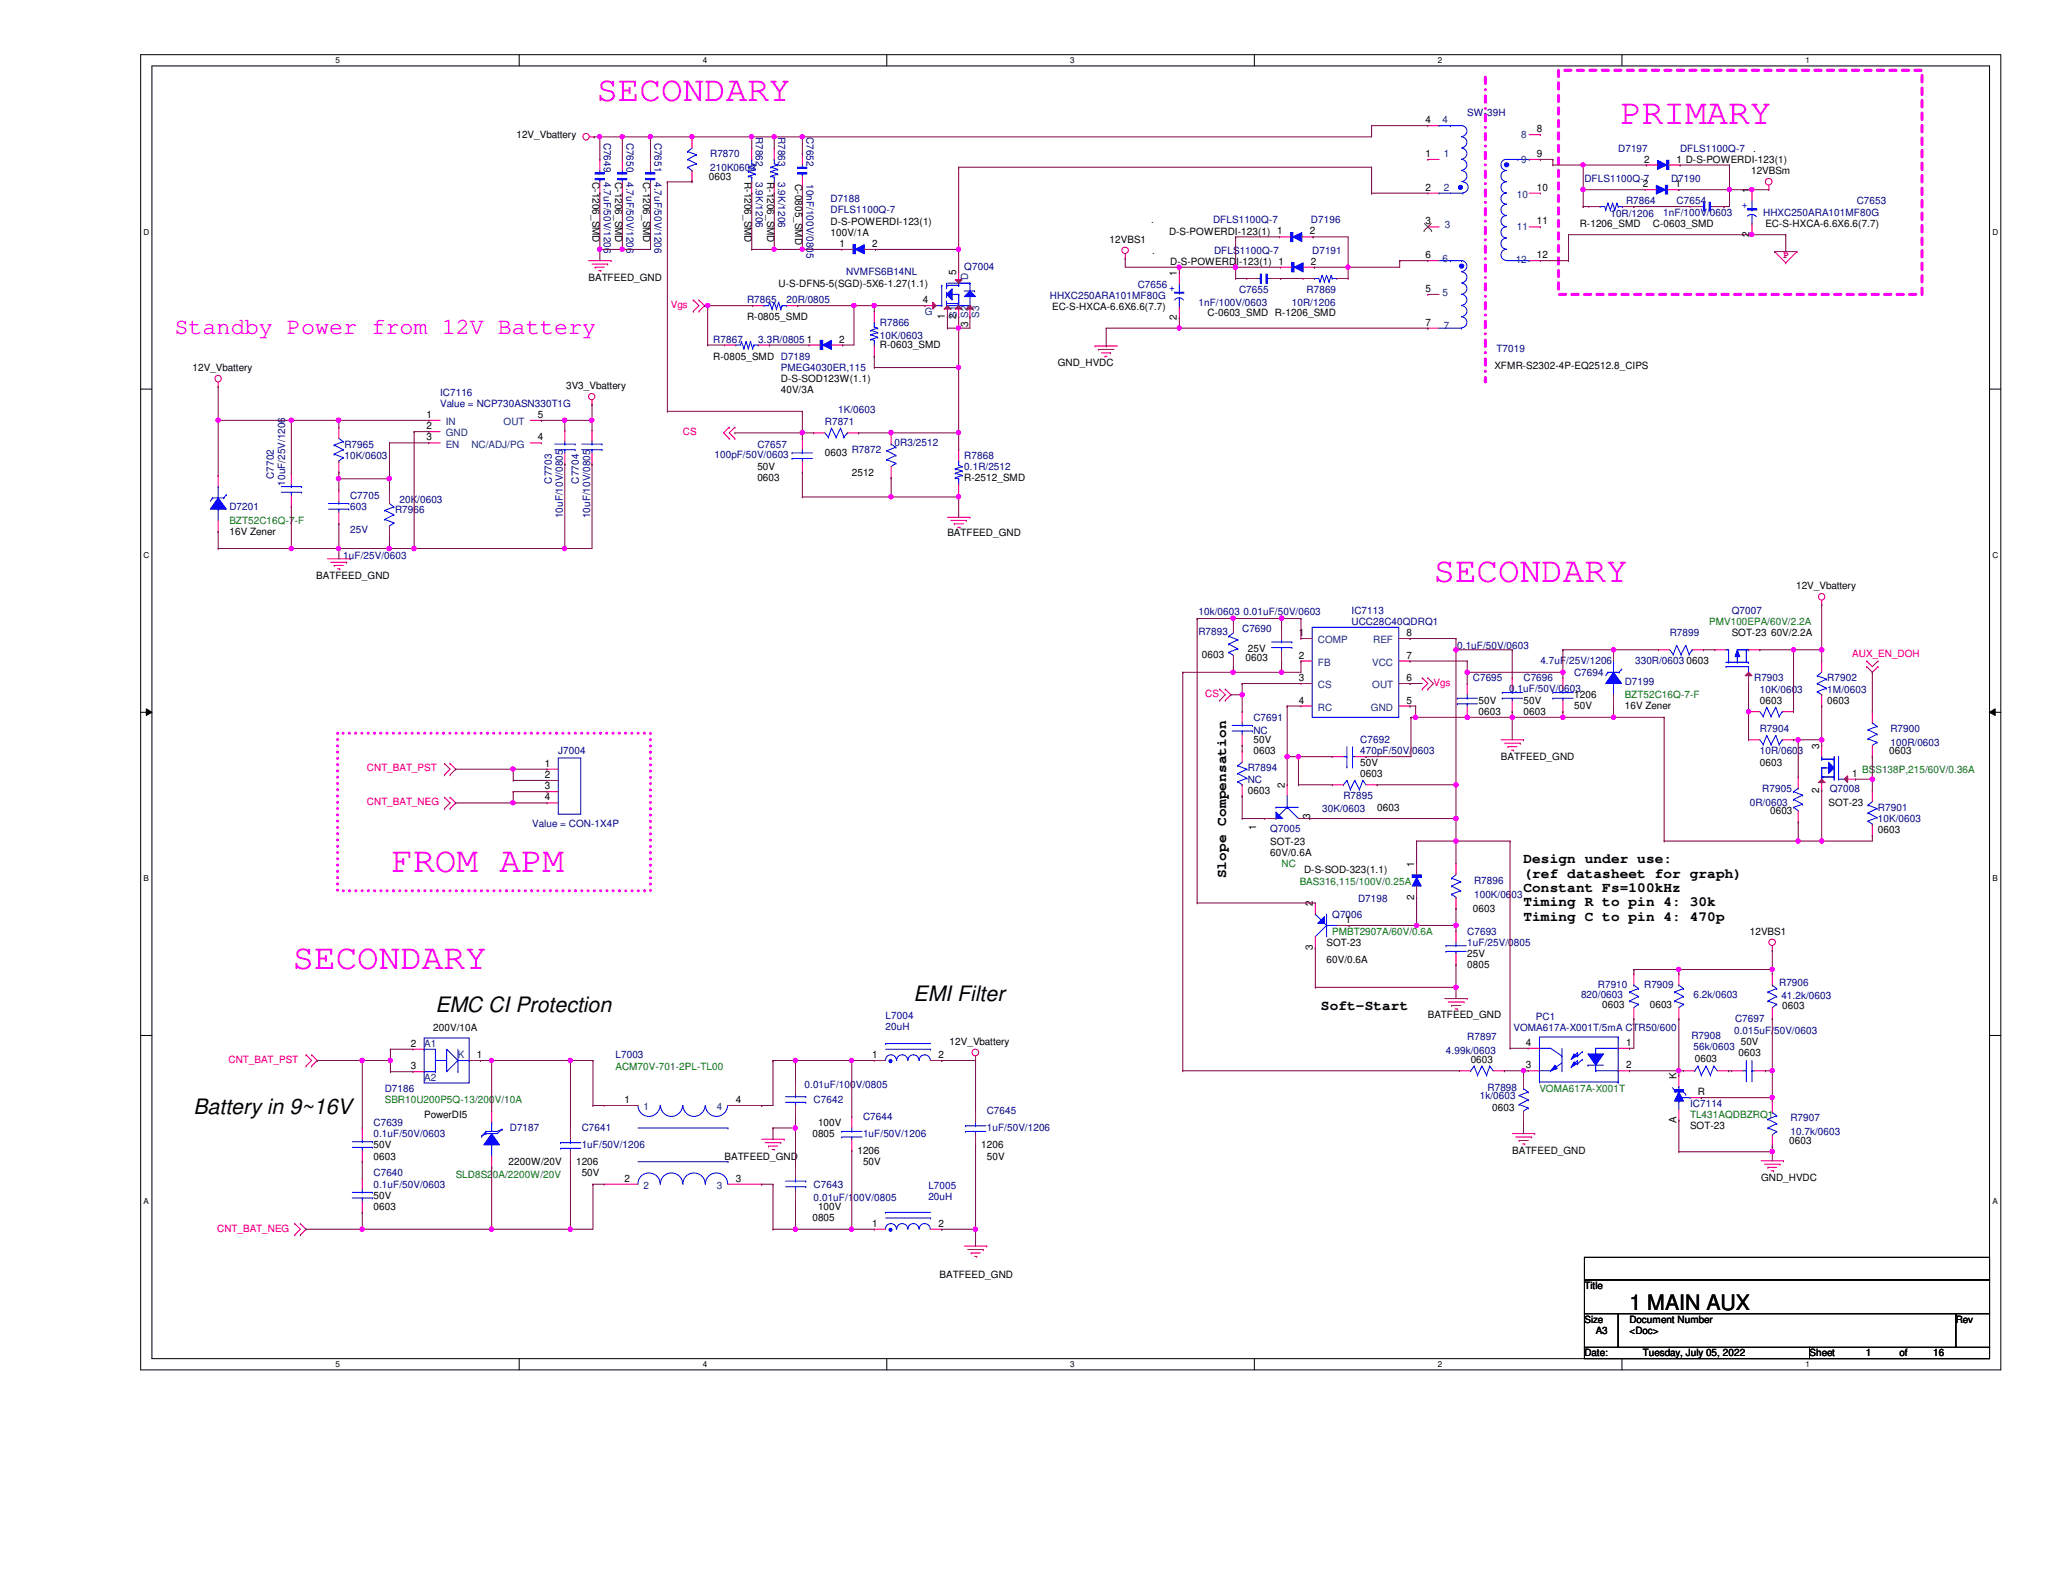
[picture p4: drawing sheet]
<svg xmlns="http://www.w3.org/2000/svg" width="279mm" height="216mm" viewBox="0 0 279 216" stroke-linecap="round" stroke-linejoin="round" font-family="sans-serif">
<defs><g id="words">
<g font-size="4.9" fill="#f0f">
<text x="80.8" y="13.7">SECONDARY</text>
<text x="219.5" y="16.8">PRIMARY</text>
<text x="194.1" y="78.8">SECONDARY</text>
<text x="53" y="118.1">FROM APM</text>
<text x="39.6" y="131.2">SECONDARY</text>
</g>
<text font-size="3.2" fill="#f0f" x="23.6" y="45.3">Standby Power from 12V Battery</text>
<g font-size="2.9">
<text x="59" y="137.1">EMC CI Protection</text>
<text x="123.7" y="135.6">EMI Filter</text>
<text x="26.2" y="150.8">Battery in 9~16V</text>
<text x="220.7" y="177.5">1 MAIN AUX</text>
</g>
<g font-size="1.9">
<text x="166.1" y="119" transform="rotate(-90 166.1 119)">Slope Compensation</text>
<text x="206.3" y="116.9">Design under use:</text>
<text x="206.3" y="118.9">(ref datasheet for graph)</text>
<text x="206.3" y="120.8">Constant Fs=100kHz</text>
<text x="206.3" y="122.8">Timing R to pin 4: 30k</text>
<text x="206.3" y="124.7">Timing C to pin 4: 470p</text>
<text x="178.9" y="136.9">Soft-Start</text>
</g>
<g font-size="1.4">
<text x="193.1" y="16.7">4</text>
<text x="208.2" y="17.9">8</text>
<text x="69.9" y="18.7">12V_Vbattery</text>
<text x="193.1" y="21.3">1</text>
<text x="208.2" y="21.3">9</text>
<text x="222.7" y="22">2</text>
<text x="227.1" y="22">1 D-S-POWERDI-123(1)</text>
<text x="237.2" y="23.6">12VBSm</text>
<text x="237.4" y="20.5">.</text>
<text x="80.3" y="24.6" transform="rotate(90 80.3 24.6)">C-1206_SMD</text>
<text x="83.3" y="24.6" transform="rotate(90 83.3 24.6)">C-1206_SMD</text>
<text x="87.1" y="24.6" transform="rotate(90 87.1 24.6)">C-1206_SMD</text>
<text x="96" y="24.3">0603</text>
<text x="100.8" y="24.6" transform="rotate(90 100.8 24.6)">R-1206_SMD</text>
<text x="103.9" y="24.6" transform="rotate(90 103.9 24.6)">R-1206_SMD</text>
<text x="107.7" y="24.9" transform="rotate(90 107.7 24.9)">C-0805_SMD</text>
<text x="193.1" y="25.8">2</text>
<text x="208.2" y="25.8">10</text>
<text x="222.5" y="25.4">2</text>
<text x="226.9" y="25.4">1</text>
<text x="236.9" y="26.2" transform="rotate(-90 236.9 26.2)">1</text>
<text x="112.5" y="30.4">D-S-POWERDI-123(1)</text>
<text x="112.5" y="32">100V/1A</text>
<text x="113.7" y="33.4">1</text>
<text x="118.1" y="33.4">2</text>
<text x="150.3" y="32.9">12VBS1</text>
<text x="155.9" y="30.3">.</text>
<text x="156" y="34.4">.</text>
<text x="158.3" y="31.8">D-S-POWERDI-123(1) 1</text>
<text x="158.5" y="35.9">D-S-POWERDI-123(1) 1</text>
<text x="177.4" y="31.7">2</text>
<text x="177.5" y="35.9">2</text>
<text x="193.1" y="30.4">3</text>
<text x="193.1" y="35">6</text>
<text x="208.2" y="35">12</text>
<text x="208.2" y="30.4">11</text>
<text x="214" y="30.7">R-1206_SMD</text>
<text x="223.9" y="30.7">C-0603_SMD</text>
<text x="236.9" y="32.1" transform="rotate(-90 236.9 32.1)">2</text>
<text x="239.1" y="30.7">EC-S-HXCA-6.6X6.6(7.7)</text>
<text x="79.7" y="38.1">BATFEED_GND</text>
<text x="105.5" y="38.8">U-S-DFN5-5(SGD)-5X6-1.27(1.1)</text>
<text x="125" y="41.1">4</text>
<text x="129.5" y="37.3" transform="rotate(-90 129.5 37.3)">5</text>
<text x="142.5" y="42">EC-S-HXCA-6.6X6.6(7.7)</text>
<text x="159.4" y="37.4" transform="rotate(-90 159.4 37.4)">1</text>
<text x="193.1" y="39.5">5</text>
<text x="101.2" y="43.4">R-0805_SMD</text>
<text x="109.3" y="46.4">1</text>
<text x="113.7" y="46.4">2</text>
<text x="119.2" y="47.2">R-0603_SMD</text>
<text x="128" y="43.2" transform="rotate(-90 128 43.2)">1</text>
<text x="129.5" y="43.2" transform="rotate(-90 129.5 43.2)">2S1</text>
<text x="131.1" y="44.3" transform="rotate(-90 131.1 44.3)">3 S2</text>
<text x="159.4" y="43.3" transform="rotate(-90 159.4 43.3)">2</text>
<text x="163.5" y="42.8">C-0603_SMD R-1206_SMD</text>
<text x="193.1" y="44.1">7</text>
<text x="26.1" y="50.2">12V_Vbattery</text>
<text x="76.7" y="52.7">3V3_Vbattery</text>
<text x="96.6" y="48.7">R-0805_SMD D7189</text>
<text x="105.7" y="51.8">D-S-SOD123W(1.1)</text>
<text x="105.7" y="53.3">40V/3A</text>
<text x="143.3" y="49.6">GND_HVDC</text>
<text x="202.4" y="50">XFMR-S2302-4P-EQ2512.8_CIPS</text>
<text x="57.8" y="56.6">1</text>
<text x="57.8" y="58.1">2</text>
<text x="57.8" y="59.6">3</text>
<text x="72.9" y="59.6">4</text>
<text x="72.9" y="56.6">5</text>
<text x="102.6" y="63.7">50V</text>
<text x="102.6" y="65.2">0603</text>
<text x="111.7" y="61.8">0603</text>
<text x="115.4" y="64.4">2512</text>
<text x="130.6" y="65.2">R-2512_SMD</text>
<text x="31.1" y="72.5">16V Zener</text>
<text x="128.3" y="72.6">BATFEED_GND</text>
<text x="42.8" y="78.4">BATFEED_GND</text>
<text x="243.2" y="79.8">12V_Vbattery</text>
<text x="162.8" y="89.1">0603</text>
<text x="168.7" y="89.6">0603</text>
<text x="169" y="88.3">25V</text>
<text x="175.9" y="86.1">1</text>
<text x="175.9" y="89.2">2</text>
<text x="190.5" y="89.2">7</text>
<text x="190.5" y="86.1">8</text>
<text x="234.5" y="86.2">SOT-23 60V/2.2A</text>
<text x="175.9" y="95.3">4</text>
<text x="175.9" y="92.2">3</text>
<text x="190.5" y="95.3">5</text>
<text x="190.5" y="92.2">6</text>
<text x="200.2" y="95.3">50V</text>
<text x="206.3" y="95.3">50V</text>
<text x="213.2" y="94.6">1206</text>
<text x="228.4" y="90">0603</text>
<text x="238.3" y="95.3">0603</text>
<text x="247.5" y="95.3">0603</text>
<text x="169.8" y="100.7">50V</text>
<text x="200.2" y="96.9">0603</text>
<text x="206.3" y="96.9">0603</text>
<text x="213.2" y="96.1">50V</text>
<text x="220" y="96.1">16V Zener</text>
<text x="246.4" y="101.4" transform="rotate(-90 246.4 101.4)">3</text>
<text x="73.8" y="103.8">1</text>
<text x="73.8" y="105.4">2</text>
<text x="73.8" y="106.9">3</text>
<text x="169" y="107.5">0603</text>
<text x="169.8" y="102.2">0603</text>
<text x="174" y="106.8" transform="rotate(-90 174 106.8)">2</text>
<text x="184.2" y="103.7">50V</text>
<text x="184.2" y="105.2">0603</text>
<text x="203.3" y="103">BATFEED_GND</text>
<text x="238.3" y="103.7">0603</text>
<text x="246.4" y="107.4" transform="rotate(-90 246.4 107.4)">2</text>
<text x="250.8" y="105.2">1</text>
<text x="255.9" y="102.2">0603</text>
<text x="73.8" y="108.4">4</text>
<text x="170.1" y="112.4" transform="rotate(-90 170.1 112.4)">1</text>
<text x="177.5" y="110.9" transform="rotate(-90 177.5 110.9)">3</text>
<text x="186.5" y="109.8">0603</text>
<text x="239.7" y="110.3">0603</text>
<text x="247.6" y="109.2">SOT-23</text>
<text x="254.3" y="112.9">0603</text>
<text x="172" y="114.4">SOT-23</text>
<text x="172" y="115.9">60V/0.6A</text>
<text x="176.6" y="118.2">D-S-SOD-323(1.1)</text>
<text x="191.5" y="117.4" transform="rotate(-90 191.5 117.4)">1</text>
<text x="177.8" y="122.8" transform="rotate(-90 177.8 122.8)">2</text>
<text x="182.2" y="125">1</text>
<text x="191.5" y="121.8" transform="rotate(-90 191.5 121.8)">2</text>
<text x="199.5" y="123.5">0603</text>
<text x="177.8" y="128.7" transform="rotate(-90 177.8 128.7)">3</text>
<text x="179.7" y="128.1">SOT-23</text>
<text x="179.7" y="130.4">60V/0.6A</text>
<text x="198.7" y="129.6">25V</text>
<text x="198.7" y="131.1">0805</text>
<text x="237" y="126.6">12VBS1</text>
<text x="193.4" y="137.9">BATFEED_GND</text>
<text x="217" y="136.5">0603</text>
<text x="223.4" y="136.5">0603</text>
<text x="241.4" y="136.7">0603</text>
<text x="55.6" y="141.8">2</text>
<text x="58.7" y="139.7">200V/10A</text>
<text x="64.6" y="143.3">1</text>
<text x="118.1" y="143.3">1</text>
<text x="127.1" y="143.3">2</text>
<text x="128.6" y="141.5">12V_Vbattery</text>
<text x="199.2" y="144">0603</text>
<text x="206.7" y="141.6">4</text>
<text x="220.2" y="141.6">1</text>
<text x="229.5" y="143.8">0603</text>
<text x="235.5" y="143">0603</text>
<text x="235.8" y="141.5">50V</text>
<text x="55.6" y="144.8">3</text>
<text x="84.6" y="149.4">1</text>
<text x="99.7" y="149.4">4</text>
<text x="206.7" y="144.7">3</text>
<text x="220.2" y="144.7">2</text>
<text x="227" y="146.1" transform="rotate(-90 227 146.1)">K</text>
<text x="230" y="148.3">R</text>
<text x="50.6" y="155.5">50V</text>
<text x="57.4" y="151.4">PowerDI5</text>
<text x="110" y="154">0805</text>
<text x="110.8" y="152.5">100V</text>
<text x="132.9" y="155.5">1206</text>
<text x="202.1" y="150.5">0603</text>
<text x="227" y="152.1" transform="rotate(-90 227 152.1)">A</text>
<text x="228.9" y="152.9">SOT-23</text>
<text x="242.3" y="154.9">0603</text>
<text x="50.6" y="157.1">0603</text>
<text x="68.9" y="157.8">2200W/20V</text>
<text x="78" y="157.8">1206</text>
<text x="78.8" y="159.3">50V</text>
<text x="84.6" y="160.1">2</text>
<text x="98.1" y="157.1">BATFEED_GND</text>
<text x="99.7" y="160.1">3</text>
<text x="116.1" y="156.3">1206</text>
<text x="116.9" y="157.8">50V</text>
<text x="133.6" y="157.1">50V</text>
<text x="204.8" y="156.3">BATFEED_GND</text>
<text x="238.5" y="160">GND_HVDC</text>
<text x="50.6" y="162.4">50V</text>
<text x="50.6" y="163.9">0603</text>
<text x="110" y="165.4">0805</text>
<text x="110.8" y="163.9">100V</text>
<text x="118.1" y="166.2">1</text>
<text x="127.1" y="166.2">2</text>
<text x="127.3" y="173.1">BATFEED_GND</text>
<text x="214.6" y="174.6">Title</text>
<text x="214.6" y="179.2">Size</text>
<text x="220.7" y="179.2">Document Number</text>
<text x="264.9" y="179.2">Rev</text>
<text x="214.6" y="183.7">Date:</text>
<text x="216.1" y="180.7">A3</text>
<text x="220.7" y="180.7">&lt;Doc&gt;</text>
<text x="222.5" y="183.7">Tuesday, July 05, 2022</text>
<text x="245.1" y="183.7">Sheet</text>
<text x="252.7" y="183.7">1</text>
<text x="257.3" y="183.7">of</text>
<text x="261.8" y="183.7">16</text>
</g>
<g font-size="1.4" fill="#004080">
<text x="195.4" y="16.7">4</text>
<text x="195.5" y="21.3">1</text>
<text x="206" y="22.1">9</text>
<text x="206" y="18.7">8</text>
<text x="195.5" y="25.9">2</text>
<text x="205.4" y="26.8">10</text>
<text x="195.4" y="35.5">6</text>
<text x="195.7" y="30.9">3</text>
<text x="205.3" y="35.6">12</text>
<text x="205.4" y="31.2">11</text>
<text x="131.1" y="37.9" transform="rotate(-90 131.1 37.9)">D</text>
<text x="195.4" y="40">5</text>
<text x="125.3" y="42.6">G</text>
<text x="132.6" y="43.1" transform="rotate(-90 132.6 43.1)">S3</text>
<text x="195.5" y="44.6">7</text>
<text x="60.4" y="57.6">IN</text>
<text x="60.4" y="59.1">GND</text>
<text x="68.2" y="57.6">OUT</text>
<text x="60.4" y="60.6">EN</text>
<text x="63.8" y="60.6">NC/ADJ/PG</text>
<text x="178.5" y="87.1">COMP</text>
<text x="186" y="87.1">REF</text>
<text x="178.5" y="90.2">FB</text>
<text x="178.5" y="93.2">CS</text>
<text x="185.8" y="90.2">VCC</text>
<text x="185.8" y="93.2">OUT</text>
<text x="178.5" y="96.3">RC</text>
<text x="185.7" y="96.3">GND</text>
<text x="57.4" y="141.8">A1</text>
<text x="62" y="143.3">K</text>
<text x="57.4" y="146.4">A2</text>
<text x="87.2" y="150.4">1</text>
<text x="97.1" y="150.4">4</text>
<text x="87.2" y="161">2</text>
<text x="97.1" y="161">3</text>
</g>
<g font-size="1.4" fill="#000080">
<text x="198.7" y="15.7">SW-39H</text>
<text x="81.8" y="19.3" transform="rotate(90 81.8 19.3)">C7649</text>
<text x="84.8" y="19.3" transform="rotate(90 84.8 19.3)">C7650</text>
<text x="88.6" y="19.3" transform="rotate(90 88.6 19.3)">C7651</text>
<text x="96.2" y="21.3">R7870</text>
<text x="96.2" y="23.1">210K0603</text>
<text x="102.4" y="18.5" transform="rotate(90 102.4 18.5)">R7862</text>
<text x="105.4" y="18.5" transform="rotate(90 105.4 18.5)">R7863</text>
<text x="109.2" y="18.5" transform="rotate(90 109.2 18.5)">C7652</text>
<text x="219.2" y="20.5">D7197</text>
<text x="227.5" y="20.5">DFLS1100Q-7</text>
<text x="81.8" y="24.6" transform="rotate(90 81.8 24.6)">4.7uF/50V/1206</text>
<text x="84.8" y="24.6" transform="rotate(90 84.8 24.6)">4.7uF/50V/1206</text>
<text x="88.6" y="24.6" transform="rotate(90 88.6 24.6)">4.7uF/50V/1206</text>
<text x="102.4" y="24.6" transform="rotate(90 102.4 24.6)">3.9K/1206</text>
<text x="105.4" y="24.6" transform="rotate(90 105.4 24.6)">3.9K/1206</text>
<text x="109.2" y="24.9" transform="rotate(90 109.2 24.9)">10nF/100V/0805</text>
<text x="112.5" y="27.4">D7188</text>
<text x="112.5" y="28.9">DFLS1100Q-7</text>
<text x="214.6" y="24.6">DFLS1100Q-7</text>
<text x="218.1" y="29.4">10R/1206</text>
<text x="220.2" y="27.7">R7864</text>
<text x="225.3" y="29.2">1nF/100V/0603</text>
<text x="226.3" y="24.6">D7190</text>
<text x="227.1" y="27.7">C7654</text>
<text x="238.8" y="29.2">HHXC250ARA101MF80G</text>
<text x="251.5" y="27.7">C7653</text>
<text x="164.3" y="30.3">DFLS1100Q-7</text>
<text x="164.4" y="34.4">DFLS1100Q-7</text>
<text x="177.5" y="30.3">D7196</text>
<text x="177.7" y="34.4">D7191</text>
<text x="101.2" y="41.1">R7865</text>
<text x="106.5" y="41.1">20R/0805</text>
<text x="114.6" y="37.3">NVMFS6B14NL</text>
<text x="130.6" y="36.5">Q7004</text>
<text x="142.2" y="40.5">HHXC250ARA101MF80G</text>
<text x="154.1" y="38.9">C7656</text>
<text x="162.3" y="41.4">1nF/100V/0603</text>
<text x="167.8" y="39.7">C7655</text>
<text x="175" y="41.4">10R/1206</text>
<text x="177" y="39.7">R7869</text>
<text x="96.6" y="46.4">R7867</text>
<text x="102.7" y="46.4">3.3R/0805</text>
<text x="119.2" y="44.2">R7866</text>
<text x="119.2" y="46">10K/0603</text>
<text x="202.7" y="47.7">T7019</text>
<text x="59.6" y="53.6">IC7116</text>
<text x="105.7" y="50.2">PMEG4030ER,115</text>
<text x="59.6" y="55.1">Value = NCP730ASN330T1G</text>
<text x="111.7" y="57.6">R7871</text>
<text x="113.5" y="55.9">1K/0603</text>
<text x="37.1" y="64.9" transform="rotate(-90 37.1 64.9)">C7702</text>
<text x="38.6" y="65.8" transform="rotate(-90 38.6 65.8)">10uF/25V/1206</text>
<text x="46.7" y="60.6">R7965</text>
<text x="46.7" y="62.1">10K/0603</text>
<text x="74.7" y="65.5" transform="rotate(-90 74.7 65.5)">C7703</text>
<text x="78.4" y="65.5" transform="rotate(-90 78.4 65.5)">C7704</text>
<text x="96.8" y="62">100pF/50V/0603</text>
<text x="102.6" y="60.6">C7657</text>
<text x="115.4" y="61.4">R7872</text>
<text x="121.2" y="60.5">0R3/2512</text>
<text x="130.6" y="62.1">R7868</text>
<text x="130.6" y="63.7">0.1R/2512</text>
<text x="31.1" y="69.1">D7201</text>
<text x="47.4" y="67.6">C7705</text>
<text x="47.4" y="69.1">603</text>
<text x="53.5" y="69.4">R7966</text>
<text x="54.1" y="68.1">20K/0603</text>
<text x="76.2" y="70.2" transform="rotate(-90 76.2 70.2)">10uF/10V/0805</text>
<text x="79.9" y="70.2" transform="rotate(-90 79.9 70.2)">10uF/10V/0805</text>
<text x="46.5" y="75.7">1uF/25V/0603</text>
<text x="47.4" y="72.2">25V</text>
<text x="162.3" y="83.3">10k/0603</text>
<text x="168.4" y="83.3">0.01uF/50V/0603</text>
<text x="183" y="83.1">IC7113</text>
<text x="234.5" y="83.1">Q7007</text>
<text x="162.3" y="86.1">R7893</text>
<text x="168.2" y="85.6">C7690</text>
<text x="183" y="84.7">UCC28C40QDRQ1</text>
<text x="197.4" y="87.9">0.1uF/50V/0603</text>
<text x="221.4" y="89.9">330R/0603</text>
<text x="226.1" y="86.2">R7899</text>
<text x="199.5" y="92.3">C7695</text>
<text x="204.4" y="93.7">0.1uF/50V/0603</text>
<text x="206.3" y="92.3">C7696</text>
<text x="208.6" y="90">4.7uF/25V/1206</text>
<text x="213.2" y="91.5">C7694</text>
<text x="220" y="92.8">D7199</text>
<text x="237.6" y="92.3">R7903</text>
<text x="238.3" y="93.8">10K/0603</text>
<text x="247.5" y="92.3">R7902</text>
<text x="247.5" y="93.8">1M/0603</text>
<text x="169.8" y="97.6">C7691</text>
<text x="169.8" y="99.5">NC</text>
<text x="184.2" y="100.7">C7692</text>
<text x="238.3" y="99.1">R7904</text>
<text x="256" y="99.1">R7900</text>
<text x="256" y="101">100R/0603</text>
<text x="75.6" y="102.1">J7004</text>
<text x="169" y="104.5">R7894</text>
<text x="169" y="106">NC</text>
<text x="184.2" y="102.2">470pF/50V/0603</text>
<text x="238.3" y="102.2">10R/0603</text>
<text x="238.7" y="107.2">R7905</text>
<text x="247.8" y="107.2">Q7008</text>
<text x="72.1" y="112">Value = CON-1X4P</text>
<text x="172" y="112.7">Q7005</text>
<text x="179.1" y="110">30K/0603</text>
<text x="181.9" y="108.3">R7895</text>
<text x="237" y="109.2">0R/0603</text>
<text x="254.3" y="109.8">R7901</text>
<text x="254.3" y="111.3">10K/0603</text>
<text x="199.6" y="119.7">R7896</text>
<text x="180.4" y="124.3">Q7006</text>
<text x="183.9" y="122.2">D7198</text>
<text x="199.6" y="121.6">100K/0603</text>
<text x="198.7" y="126.6">C7693</text>
<text x="198.7" y="128.1">1uF/25V/0805</text>
<text x="214.1" y="135.1">820/0603</text>
<text x="216.4" y="133.8">R7910</text>
<text x="222.7" y="133.8">R7909</text>
<text x="229.4" y="135.1">6.2k/0603</text>
<text x="241" y="133.6">R7906</text>
<text x="241.3" y="135.3">41.2k/0603</text>
<text x="83.4" y="143.3">L7003</text>
<text x="119.9" y="139.5">20uH</text>
<text x="195.8" y="142.7">4.99k/0603</text>
<text x="198.7" y="140.9">R7897</text>
<text x="205" y="139.7">VOMA617A-X001T/5mA CTR50/600</text>
<text x="208" y="138.2">PC1</text>
<text x="229.1" y="140.8">R7908</text>
<text x="229.4" y="142.3">56k/0603</text>
<text x="234.9" y="140">0.015uF/50V/0603</text>
<text x="235" y="138.5">C7697</text>
<text x="52.1" y="147.9">D7186</text>
<text x="109" y="147.3">0.01uF/100V/0805</text>
<text x="110.2" y="149.4">C7642</text>
<text x="200.4" y="148.8">1k/0603</text>
<text x="201.5" y="147.8">R7898</text>
<text x="228.9" y="149.9">IC7114</text>
<text x="50.6" y="152.5">C7639</text>
<text x="50.6" y="154">0.1uF/50V/0603</text>
<text x="69" y="153.2">D7187</text>
<text x="78.8" y="153.2">C7641</text>
<text x="78.8" y="155.5">1uF/50V/1206</text>
<text x="116.9" y="151.7">C7644</text>
<text x="116.9" y="154">1uF/50V/1206</text>
<text x="133.6" y="150.8">C7645</text>
<text x="133.6" y="153.2">1uF/50V/1206</text>
<text x="242.5" y="151.9">R7907</text>
<text x="242.5" y="153.7">10.7k/0603</text>
<text x="50.6" y="159.3">C7640</text>
<text x="50.6" y="160.9">0.1uF/50V/0603</text>
<text x="110.2" y="160.9">C7643</text>
<text x="110.2" y="162.7">0.01uF/100V/0805</text>
<text x="125.7" y="162.6">20uH</text>
</g>
<g font-size="1.4" fill="#00f">
<text x="235.9" y="28.2">+</text>
<text x="158.3" y="39.4">+</text>
</g>
<g font-size="1.4" fill="#f00">
<text x="241.6" y="35">P</text>
<text x="90.8" y="41.7">Vgs</text>
<text x="92.5" y="58.9">CS</text>
<text x="250.9" y="88.9">AUX_EN_DOH</text>
<text x="163.2" y="94.4">CS</text>
<text x="194.1" y="92.9">Vgs</text>
<text x="49.7" y="104.5">CNT_BAT_PST</text>
<text x="49.7" y="109.1">CNT_BAT_NEG</text>
<text x="30.9" y="144">CNT_BAT_PST</text>
<text x="29.4" y="166.8">CNT_BAT_NEG</text>
</g>
<g font-size="1.4" fill="#008000">
<text x="31.1" y="71">BZT52C16Q-7-F</text>
<text x="231.5" y="84.7">PMV100EPA/60V/2.2A</text>
<text x="220" y="94.6">BZT52C16Q-7-F</text>
<text x="252.2" y="104.6">BSS138P,215/60V/0.36A</text>
<text x="173.6" y="117.4">NC</text>
<text x="176" y="119.9">BAS316,115/100V/0.25A</text>
<text x="180.4" y="126.6">PMBT2907A/60V/0.6A</text>
<text x="52.1" y="149.4">SBR10U200P5Q-13/200V/10A</text>
<text x="83.4" y="144.9">ACM70V-701-2PL-TL00</text>
<text x="208.5" y="147.9">VOMA617A-X001T</text>
<text x="228.9" y="151.4">TL431AQDBZRQ1</text>
<text x="61.7" y="159.5">SLD8S20A/2200W/20V</text>
</g>
<g font-size="1.4" fill="#0000a0">
<text x="119.9" y="138">L7004</text>
<text x="125.7" y="161">L7005</text>
</g>
<g font-size="1.1">
<text x="45.4" y="8.6">5</text>
<text x="95.2" y="8.6">4</text>
<text x="144.9" y="8.6">3</text>
<text x="194.7" y="8.6">2</text>
<text x="244.5" y="8.6">1</text>
<text x="19.4" y="31.8">D</text>
<text x="269.8" y="31.8">D</text>
<text x="19.4" y="75.6">C</text>
<text x="269.8" y="75.6">C</text>
<text x="19.4" y="119.3">B</text>
<text x="269.8" y="119.3">B</text>
<text x="19.4" y="163.1">A</text>
<text x="269.8" y="163.1">A</text>
<text x="45.4" y="185.2">5</text>
<text x="95.2" y="185.2">4</text>
<text x="144.9" y="185.2">3</text>
<text x="194.7" y="185.2">2</text>
<text x="244.5" y="185.2">1</text>
</g>
</g></defs>
<path d="M19.1 7.4h251.9v178.1h-251.9zM20.6 8.9h248.9v175.1h-248.9z" fill="none" stroke="#000" stroke-width=".14"/>
<g fill="#fff">
<path d="M45.4 7.6h.6v1.2h-.6z"/>
<path d="M45.4 184.2h.6v1.2h-.6z"/>
</g>
<path d="M70.3 7.4v1.5M70.3 184v1.5" fill="none" stroke="#000" stroke-width=".14"/>
<g fill="#fff">
<path d="M95.2 7.6h.6v1.2h-.6z"/>
<path d="M95.2 184.2h.6v1.2h-.6z"/>
</g>
<path d="M120.1 7.4v1.5M120.1 184v1.5" fill="none" stroke="#000" stroke-width=".14"/>
<g fill="#fff">
<path d="M144.9 7.6h.6v1.2h-.6z"/>
<path d="M144.9 184.2h.6v1.2h-.6z"/>
</g>
<path d="M169.9 7.4v1.5M169.9 184v1.5" fill="none" stroke="#000" stroke-width=".14"/>
<g fill="#fff">
<path d="M194.7 7.6h.6v1.2h-.6z"/>
<path d="M194.7 184.2h.6v1.2h-.6z"/>
</g>
<path d="M219.7 7.4v1.5M219.7 184v1.5" fill="none" stroke="#000" stroke-width=".14"/>
<g fill="#fff">
<path d="M244.5 7.6h.6v1.2h-.6z"/>
<path d="M244.5 184.2h.6v1.2h-.6z"/>
<path d="M19.4 30.8h.8v1.2h-.8z"/>
<path d="M269.8 30.8h.8v1.2h-.8z"/>
<path d="M19.4 74.6h.8v1.2h-.8z"/>
<path d="M269.8 74.6h.8v1.2h-.8z"/>
</g>
<path d="M19.1 52.7h1.5M269.5 52.7h1.5" fill="none" stroke="#000" stroke-width=".14"/>
<g fill="#fff">
<path d="M19.4 118.4h.8v1.1h-.8z"/>
<path d="M269.8 118.4h.8v1.1h-.8z"/>
</g>
<path d="M19.1 96.5h1.5M19.8 96l.8 .5-.8 .4zM269.5 96.5l.7-.5v.9zM269.5 96.5h1.5" fill="none" stroke="#000" stroke-width=".14"/>
<path d="M19.8 96l.8 .5-.8 .4zM269.5 96.5l.7-.5v.9z" fill="#000"/>
<g fill="#fff">
<path d="M19.4 162.1h.8v1.2h-.8z"/>
<path d="M269.8 162.1h.8v1.2h-.8z"/>
</g>
<path d="M19.1 140.2h1.5M269.5 140.2h1.5" fill="none" stroke="#000" stroke-width=".14"/>
<path d="M211.1 9.5h49.2v30.4h-49.2z" fill="none" stroke="#f0f" stroke-width=".42" stroke-dasharray=".8 .8"/>
<path d="M201.2 10.5v41.1" fill="none" stroke="#f0f" stroke-width=".42" stroke-dasharray=".8 .8 0 .8"/>
<circle cx="201.2" cy="51.6" r=".21" fill="#f0f" stroke-dasharray=".8 .8 0 .8"/>
<path d="M45.7 99.3h42.4v21.3h-42.4z" fill="none" stroke="#f0f" stroke-width=".42" stroke-dasharray="0 .8"/>
<g fill="none" stroke="#f00" stroke-width=".14">
<path d="M79.8 18.5h.7M80.5 18.5h.1M79.7 35.3h3.1M80.2 35.8h2.1M80.6 36.2h.1M80.6 36.2h1.2M81.1 36.7h.3M81.4 36.7h.1M82.3 35.8h.1M82.8 35.3h.1M101.8 20.1h.1M101.8 26.2h.1"/>
<path d="M101.8 20.1v1.5M101.8 24.6v1.6M152.4 35h.1M152.4 34.4v.6M239.6 25.7h.1M239.6 25.1v.6M240.3 34.1h.1M240.3 34.1h3.1M240.3 34.1l1.6 1.5M241.9 35.6h.1M243.4 34.1h.1M243.4 34.1l-1.5 1.5"/>
<path d="M29.5 52.4h.1M29.5 51.8v.6M80.2 54.8h.1M80.2 54.2v.6M93.9 40.6h.1M93.9 42.2h.1M93.9 40.6l.8 .8-.8 .8M94.7 42.2h.1M94.7 40.6h.1M94.7 40.6l.7 .8-.7 .8M98.1 46.7h.1M98.1 46.7h1.6"/>
<path d="M98.8 57.9h.1M98.8 59.4h.1M98.8 57.9l-.8 .7 .8 .8M99.5 57.9h.1M99.5 59.4h.1M99.5 57.9l-.7 .7 .7 .8M102.7 46.7h1.5M104.2 46.7h.1M148.3 46.9h.1M148.3 46.9h3M148.8 47.3h.1M148.8 47.3h2.1"/>
<path d="M149.2 47.8h1.2M149.6 48.3h.1M149.6 48.3h.3M150.4 47.8h.1M44.4 75.7h3M44.8 76.2h2.1M45.3 76.6h.1M45.3 76.6h1.2M45.7 77h.3M46 77h.1M46.9 76.2h.1M47.4 75.7h.1"/>
<path d="M128.3 70.1h3.1M128.8 70.5h2.1M129.2 71h.1M129.2 71h1.3M129.7 71.4h.3M130 71.4h.1M130.9 70.5h.1M131.4 70.1h.1M165.2 93.3h.1M165.2 94.9h.1M165.2 93.3l.7 .8-.7 .8M165.9 94.9h.1"/>
<path d="M165.9 93.3h.1M165.9 93.3l.8 .8-.8 .8M192.6 93.3h.1M192.6 91.8h.1M192.6 91.8l.8 .8-.8 .7M193.4 93.3h.1M193.4 91.8h.1M193.4 91.8l.7 .8-.7 .7M198.7 97.2h.1M198.7 92.6h.1M198.7 92.6v1.5M198.7 95.6v1.6"/>
<path d="M246.7 81.9h.1M246.7 81.3v.6M252.8 90.3h.1M252.8 89.5h.1M252.8 90.3l.8 .8 .7-.8M252.8 89.5l.8 .8 .7-.8M254.3 90.3h.1M254.3 89.5h.1M60.2 103.4h.1M60.2 104.9h.1M60.2 108h.1M60.2 109.5h.1"/>
<path d="M60.2 103.4l.8 .8-.8 .7M60.2 108l.8 .8-.8 .7M61 104.9h.1M61 103.4h.1M61 109.5h.1M61 108h.1M61 103.4l.7 .8-.7 .7M61 108l.7 .8-.7 .7M203.3 100.2h3M203.8 100.7h2.1M204.2 101.1h.1M204.2 101.1h1.2"/>
<path d="M204.7 101.6h.3M205 101.6h.1M205.9 100.7h.1M206.3 100.2h.1M253.6 107.1h.1M253.6 113.2h.1M253.6 107.1v1.5M253.6 111.6v1.6M195.7 135.3h3M196.1 135.7h2.2M196.6 136.2h.1M196.6 136.2h1.2"/>
<path d="M197.1 136.7h.3M197.4 136.7h.1M198.3 135.7h.1M198.7 135.3h.1M240 128.7h.1M240 128.1v.6M41.4 142.9h.1M41.4 144.4h.1M41.4 142.9l.8 .7-.8 .8M42.2 144.4h.1M42.2 142.9h.1M42.2 142.9l.8 .7-.8 .8"/>
<path d="M103.2 154.3h3M103.6 154.8h2.1M104.1 155.2h.1M104.1 155.2h1.2M104.6 155.7h.3M104.9 155.7h.1M105.7 154.8h.1M106.2 154.3h.1M132.1 143.6h.1M132.1 143v.6M204.8 153.5h3.1M205.3 154h2.1"/>
<path d="M205.7 154.5h.1M205.7 154.5h1.3M206.2 154.9h.3M206.5 154.9h.1M207.4 154h.1M207.9 153.5h.1M238.5 157.2h3.1M239 157.7h2.1M239.4 158.1h.1M239.4 158.1h1.2M239.9 158.6h.3M240.2 158.6h.1"/>
<path d="M241.1 157.7h.1M241.6 157.2h.1M39.9 165.7h.1M39.9 167.3h.1M39.9 165.7l.8 .8-.8 .8M40.7 167.3h.1M40.7 165.7h.1M40.7 165.7l.7 .8-.7 .8M130.6 168.8h3M131.1 169.2h2.1M131.5 169.7h.1M131.5 169.7h1.3"/>
<path d="M132 170.2h.3M132.3 170.2h.1M133.2 169.2h.1M133.6 168.8h.1"/>
<circle cx="79.4" cy="18.5" r=".44"/>
<circle cx="152.4" cy="33.9" r=".44"/>
<circle cx="239.5" cy="24.6" r=".45"/>
<circle cx="29.5" cy="51.3" r=".44"/>
<circle cx="80.1" cy="53.7" r=".43"/>
<circle cx="246.7" cy="80.8" r=".44"/>
<circle cx="240" cy="127.6" r=".44"/>
<circle cx="132.1" cy="142.6" r=".45"/>
</g>
<path d="M214.6 170.3h54.9v3.1h-54.9zM214.6 173.4h54.9v4.5h-54.9zM214.6 177.9h4.6v4.6h-4.6zM219.2 177.9h45.7v4.6h-45.7zM264.9 177.9h4.6v4.6h-4.6zM214.6 182.5h30.5v1.5h-30.5zM245.1 182.5h24.4v1.5h-24.4z" fill="none" stroke="#000" stroke-width=".14"/>
<g fill="none" stroke="#00f" stroke-width=".14">
<path d="M101.3 22.6h.1M101.3 23.2h.1M101.3 23.9h.1M101.3 22.6l1 .3M101.3 23.2l1 .4M101.3 23.9l.5 .1M101.8 21.6h.1M101.8 24.6h.1M101.8 24h.1M101.8 21.6v.6l.5 .2M101.8 24v.6M102.3 22.4h.1"/>
<path d="M102.3 22.9h.1M102.3 23.6h.1M102.3 22.4l-1 .2M102.3 22.9l-1 .3M102.3 23.6l-1 .3M99.7 46.7h.1M100.4 46.3h.1M100.4 46.3l.4 .9M100.4 46.3l-.1 .4h-.6M100.8 47.2h.1M101 46.3h.1M101 46.3l-.2 .9"/>
<path d="M101 46.3l.3 .9M101.3 47.2h.1M101.6 46.3h.1M101.6 46.3l-.3 .9M101.6 46.3l.3 .9M101.9 47.2h.1M102.1 46.7h.1M102.1 46.7h.6M102.1 46.7l-.2 .5M102.7 46.7h.1M197.4 94.6h.1M197.4 95.3h.1"/>
<path d="M197.4 94.6h2.7M197.4 95.3h2.7M198.7 95.3h.1M198.7 94.6h.1M198.7 94.1v.5M198.7 95.3v.3M253 109.1h.1M253 110.1h.1M253 111.2h.1M253 109.1l1.2 .4M253 110.1l1.2 .6M253 111.2l.6 .4"/>
<path d="M253.6 111.6h.1M253.6 108.6l-.6 .5M254.2 109.5h.1M254.2 110.7h.1M254.2 109.5l-1.2 .6M254.2 110.7l-1.2 .5"/>
</g>
<path d="M224.5 21.7l1.2 .7-1.2 .5z" fill-rule="evenodd" fill="#00f"/>
<path d="M224.5 21.7l1.2 .7-1.2 .5z" fill="none" stroke="#00f" stroke-width=".14"/>
<path d="M225.7 21.7h.3v1.2h-.3z" fill-rule="evenodd" fill="#00f"/>
<path d="M225.7 21.7h.3v1.2h-.3z" fill="none" stroke="#00f" stroke-width=".14"/>
<path d="M223 22.4h.1M223 22.4h1.5M226 22.4h1.5M227.5 22.4h.1" fill="none" stroke="#f00" stroke-width=".14"/>
<path d="M111.4 46.7l1.2-.6v1.2z" fill-rule="evenodd" fill="#00f"/>
<path d="M111.4 46.7l1.2-.6v1.2z" fill="none" stroke="#00f" stroke-width=".14"/>
<path d="M111.1 46.1h.3v1.2h-.3z" fill-rule="evenodd" fill="#00f"/>
<path d="M111.1 46.1h.3v1.2h-.3zM28.8 67.4h.1M28.8 67.4l-.3 .5M28.8 67.4h1.5M29.5 69h.1M29.5 65.9h.1M29.5 65.9v1.5M29.5 69v1.5M30.3 67.4h.1M30.6 67h.1M30.6 67l-.3 .4" fill="none" stroke="#00f" stroke-width=".14"/>
<path d="M109.6 46.7h.1M109.6 46.7h1.5M112.6 46.7h1.5M114.1 46.7h.1" fill="none" stroke="#f00" stroke-width=".14"/>
<path d="M29.5 67.4l1.1 1.6h-2.1z" fill-rule="evenodd" fill="#00f"/>
<g fill="none" stroke="#00f" stroke-width=".14">
<path d="M104.4 22.6h.1M104.4 23.2h.1M104.4 23.9h.1M104.4 22.6l.9 .3M104.4 23.2l.9 .4M104.4 23.9l.5 .1M104.9 21.6h.1M104.9 24.6h.1M104.9 24h.1M104.9 21.6v.6l.4 .2M104.9 24v.6M105.3 22.4h.1"/>
<path d="M105.3 22.9h.1M105.3 23.6h.1M105.3 22.4l-.9 .2M105.3 22.9l-.9 .3M105.3 23.6l-.9 .3M29.5 67.4l1.1 1.6h-2.1zM120.1 62.3h.1M120.1 61h.1M120.1 62.3l1.2 .4M120.1 61l1.2 .7M120.7 60.2h.1M120.7 60.2l.6 .4"/>
<path d="M121.3 62.7h.1M121.3 61.7h.1M121.3 60.6h.1M121.3 62.7l-.6 .5M121.3 61.7l-1.2 .6M121.3 60.6l-1.2 .4M203.5 93.8h.1M203.5 94.6h.1M203.5 93.8h2.7M203.5 94.6h2.7M204.8 94.6h.1M204.8 93.8h.1"/>
<path d="M204.8 93.3v.5M204.8 94.6v.3M233.8 90.3h.1M233.8 89.7h3M233.8 88h.3M233.8 90.3h3M234.1 88h.1M234.1 89.5h.1M234.1 89.7h.1M234.1 88v1.7M235.3 89.7h.1M235.3 88h1.5"/>
<path d="M235.3 88.8v.9M236.5 88.2h.1M236.5 88h.1M236.5 88v1.7M236.8 89.7h.1M236.8 88h.1M236.8 90.3h.1M236.8 90.3v.8M220.7 135.6h.1M220.7 134.4h.1M220.7 135.6l1.2 .4M220.7 134.4l1.2 .6"/>
<path d="M221.3 133.4h.1M221.3 133.4l.6 .5M221.9 136h.1M221.9 135h.1M221.9 133.9h.1M221.9 136l-.6 .5M221.9 135l-1.2 .6M221.9 133.9l-1.2 .5M86.4 149.7a1.5 1.5 0 0 0 1.5 1.5 1.5 1.5 0 0 0 1.5-1.5M86.4 152.8h12.2M86.4 157.4h12.2M89.5 149.7a1.5 1.5 0 0 0 1.5 1.5 1.5 1.5 0 0 0 1.5-1.5"/>
<path d="M92.5 149.7a1.5 1.5 0 0 0 1.5 1.5 1.5 1.5 0 0 0 1.5-1.5M95.5 149.7a1.5 1.5 0 0 0 1.5 1.5 1.5 1.5 0 0 0 1.6-1.5M98.6 152.8h.1M98.6 157.4h.1M106.4 160h2.7M107.7 160h.1M107.7 159.6v.4M109.1 160h.1M205.7 149.6h.1M205.7 148.4h.1M205.7 149.6l1.3 .5M205.7 148.4l1.3 .6"/>
<path d="M206.3 147.4h.1M206.3 147.4l.7 .5M207 150.1h.1M207 149h.1M207 147.9h.1M207 150.1l-.7 .4M207 149l-1.3 .6M207 147.9l-1.3 .5M86.4 160.4a1.5 1.5 0 0 1 1.5-1.5 1.5 1.5 0 0 1 1.5 1.5M89.5 160.4a1.5 1.5 0 0 1 1.5-1.5 1.5 1.5 0 0 1 1.5 1.5M92.5 160.4a1.5 1.5 0 0 1 1.5-1.5 1.5 1.5 0 0 1 1.5 1.5M95.5 160.4a1.5 1.5 0 0 1 1.5-1.5 1.5 1.5 0 0 1 1.6 1.5"/>
<path d="M106.4 160.7h2.7M107.7 160.7h.1M107.7 160.7v.5M109.1 160.7h.1"/>
</g>
<g fill="none" stroke="#f00" stroke-width=".14">
<path d="M104.9 20.1h.1M104.9 26.2h.1M104.9 20.1v1.5M104.9 24.6v1.6M58.1 56.9h.1M58.1 58.5h.1M58.1 60h.1M58.1 56.9h1.5M58.1 58.5h1.5M58.1 60h1.5M71.8 56.9h1.5M71.8 60h1.5"/>
<path d="M73.3 60h.1M73.3 56.9h.1M120.7 58.6h.1M120.7 58.6v1.6M29.5 72h.1M29.5 64.4h.1M29.5 64.4v1.5M29.5 70.5v1.5M120.7 64.7h.1M120.7 63.2v1.5M204.8 96.4h.1M204.8 91.8h.1"/>
<path d="M204.8 91.8v1.5M204.8 94.9v1.5M221.3 138h.1M221.3 131.9h.1M221.3 131.9v1.5M221.3 136.5v1.5M81.8 149.7h.1M81.8 149.7h4.6M98.6 149.7h4.6M103.2 149.7h.1M107.7 158.1h.1M107.7 158.1v1.5"/>
<path d="M206.3 152h.1M206.3 145.9h.1M206.3 145.9v1.5M206.3 150.5v1.5M81.8 160.4h.1M81.8 160.4h4.6M98.6 160.4h4.6M103.2 160.4h.1M107.7 162.7h.1M107.7 161.2v1.5"/>
</g>
<path d="M235.3 88l.3 .9h-.6z" fill="#00f"/>
<path d="M235.3 88l.3 .9h-.6z" fill="none" stroke="#00f" stroke-width=".14"/>
<path d="M236.8 91.1l.5 .4h-1z" fill="#f00"/>
<g fill="none" stroke="#f00" stroke-width=".14">
<path d="M211.7 96.4h.1M211.7 91.8h.1M211.7 91.8v1.5M211.7 94.9v1.5M232.2 88h.1M232.2 88h1.6M236.8 91.1l.5 .4h-1zM236.8 92.6h.1M236.8 91.1v1.5M236.8 88h1.5M238.3 88h.1M180.4 102.5h.1"/>
<path d="M180.4 102.5h1.5M183.5 102.5h1.5M185 102.5h.1"/>
</g>
<g fill="none" stroke="#00f" stroke-width=".14">
<path d="M108.7 22.6h.1M108.7 22.4v.2M210.3 93.8h.1M210.3 94.6h.1M210.3 93.8h2.8M210.3 94.6h2.8M211.7 94.6h.1M211.7 93.8h.1M211.7 93.3v.5M211.7 94.6v.3M181.9 102.5h.5M182.4 103.9h.1"/>
<path d="M182.4 102.5h.1M182.4 101.1v2.8M183.2 102.5h.1M183.2 103.9h.1M183.2 102.5h.3M183.2 101.1v2.8"/>
</g>
<path d="M108 23.4h1.3v.2h-1.3z" fill-rule="evenodd" fill="#00f"/>
<path d="M108 23.4h1.3v.2h-1.3zM108.7 23.6h.1M108.7 23.6v.3" fill="none" stroke="#00f" stroke-width=".14"/>
<path d="M108 22.6h1.3v.2h-1.3z" fill-rule="evenodd" fill="#00f"/>
<path d="M108 22.6h1.3v.2h-1.3z" fill="none" stroke="#00f" stroke-width=".14"/>
<path d="M108.7 20.8h.1M108.7 25.4h.1M108.7 20.8v1.6M108.7 23.9v1.5" fill="none" stroke="#f00" stroke-width=".14"/>
<path d="M227.4 147.9l.6 1.2h-1.2z" fill-rule="evenodd" fill="#00f"/>
<path d="M227.4 147.9l.6 1.2h-1.2z" fill="none" stroke="#00f" stroke-width=".14"/>
<path d="M226.8 147.6h1.2v.3h-1.2z" fill-rule="evenodd" fill="#00f"/>
<path d="M226.5 147.3l.4 .5M226.8 147.6h1.2v.3h-1.2zM226.9 147.8h.1M227.4 147.2h.1M227.4 149.1h.1M227.4 147.2v.4M227.4 149.1v1.1M227.7 148.7h1.2M227.8 147.8l.5 .4M228.3 148.2h.1M228.9 148.7h.1" fill="none" stroke="#00f" stroke-width=".14"/>
<path d="M227.4 151.7h.1M227.4 145.6h.1M227.4 145.6v1.6M227.4 150.2v1.5M228.9 148.7h1.5M230.4 148.7h.1" fill="none" stroke="#f00" stroke-width=".14"/>
<path d="M224.3 25.1l1.3 .6-1.3 .6z" fill-rule="evenodd" fill="#00f"/>
<path d="M224.3 25.1l1.3 .6-1.3 .6z" fill="none" stroke="#00f" stroke-width=".14"/>
<path d="M225.6 25.1h.2v1.2h-.2z" fill-rule="evenodd" fill="#00f"/>
<g fill="none" stroke="#00f" stroke-width=".14">
<path d="M178 37.7h.1M178 37.7h.6l.2 .5M178.8 38.2h.1M179.1 37.3h.1M179.1 37.3l-.3 .9M179.1 37.3l.3 .9M179.4 38.2h.1M179.7 37.3h.1M179.7 37.3l-.3 .9M179.7 37.3l.3 .9M180 38.2h.1M180.3 37.3h.1"/>
<path d="M180.3 37.3l-.3 .9M180.3 37.3l.1 .4M180.4 37.7h.1M180.4 37.7h.7M181.1 37.7h.1M225.6 25.1h.2v1.2h-.2zM107.3 61.3h.1M107.3 62.1h.1M107.3 61.3h2.7M107.3 62.1h2.7M108.7 62.1h.1M108.7 61.3h.1"/>
<path d="M108.7 60.9v.4M108.7 62.1v.3M129.4 63.5h.1M129.4 64.1h.1M129.4 64.7h.1M129.4 63.5l.9 .3M129.4 64.1l.9 .3M129.4 64.7l.4 .2M129.8 62.4h.1M129.8 65.5h.1M129.8 64.9h.1M129.8 62.4v.6l.5 .2"/>
<path d="M129.8 64.9v.6M130.3 63.2h.1M130.3 63.8h.1M130.3 64.4h.1M130.3 63.2l-.9 .3M130.3 63.8l-.9 .3M130.3 64.4l-.9 .3M167.6 103.7h.1M167.6 104.8h.1M167.6 105.9h.1M167.6 103.7l1.3 .5M167.6 104.8l1.3 .6"/>
<path d="M167.6 105.9l.6 .4M168.2 106.3h.1M168.2 103.3l-.6 .4M168.9 104.2h.1M168.9 105.4h.1M168.9 104.2l-1.3 .6M168.9 105.4l-1.3 .5M226.8 135.6h.1M226.8 134.4h.1M226.8 135.6l1.2 .4M226.8 134.4l1.2 .6M227.4 133.4h.1"/>
<path d="M227.4 133.4l.6 .5M228 136h.1M228 135h.1M228 133.9h.1M228 136l-.6 .5M228 135l-1.2 .6M228 133.9l-1.2 .5M239.4 135.6h.1M239.4 134.4h.1M239.4 135.6l1.2 .4M239.4 134.4l1.2 .6M240 133.4h.1"/>
<path d="M240 133.4l.6 .5M240.6 136h.1M240.6 135h.1M240.6 133.9h.1M240.6 136l-.6 .5M240.6 135l-1.2 .6M240.6 133.9l-1.2 .5M106.4 149.3h2.7M106.4 148.5h2.7M107.7 148.5h.1M107.7 149.3h.1M107.7 148.2v.3"/>
<path d="M107.7 149.3v.4M109.1 149.3h.1M109.1 148.5h.1M47.7 162.3h2.8M47.7 161.5h2.8M49.1 161.5h.1M49.1 162.3h.1M49.1 161.2v.3M49.1 162.3v.4M50.5 162.3h.1M50.5 161.5h.1M119.9 164.2h.1"/>
<path d="M119.9 166.5a.74 .74 0 0 1 .8-.8 .74 .74 0 0 1 .7 .8M119.9 165h6.1M119.9 164.2h6.1M121.5 166.5a.74 .74 0 0 1 .7-.8 .74 .74 0 0 1 .7 .8M123 166.5a.74 .74 0 0 1 .7-.8 .74 .74 0 0 1 .8 .8M124.5 166.5a.74 .74 0 0 1 .7-.8 .74 .74 0 0 1 .8 .8M126 165h.1"/>
</g>
<g fill="none" stroke="#f00" stroke-width=".14">
<path d="M176.5 37.7h.1M176.5 37.7h1.5M181.1 37.7h1.5M182.6 37.7h.1M222.8 25.7h.1M222.8 25.7h1.5M225.8 25.7h1.6M227.4 25.7h.1M108.7 59.4h.1M108.7 59.4v1.5M108.7 64h.1M108.7 62.4v1.6"/>
<path d="M129.8 60.9h.1M129.8 67h.1M129.8 60.9v1.5M129.8 65.5v1.5M168.2 101.7h.1M168.2 107.8h.1M168.2 101.7v1.6M168.2 106.3v1.5M227.4 138h.1M227.4 131.9h.1M227.4 131.9v1.5M227.4 136.5v1.5"/>
<path d="M240 138h.1M240 131.9h.1M240 131.9v1.5M240 136.5v1.5M49.1 159.6h.1M49.1 159.6v1.6M107.7 146.7h.1M107.7 151.3h.1M107.7 146.7v1.5M107.7 149.7v1.6M49.1 164.2h.1M49.1 162.7v1.5"/>
</g>
<path d="M120.5 166.4h.2l.1 .2-.1 .1-.1 .1-.1-.1z" fill-rule="evenodd" fill="#00f"/>
<path d="M120.5 166.4h.2l.1 .2-.1 .1-.1 .1-.1-.1z" fill="none" stroke="#00f" stroke-width=".14"/>
<path d="M118.4 166.5h.1M118.4 166.5h1.5M126 166.5h1.6M127.6 166.5h.1" fill="none" stroke="#f00" stroke-width=".14"/>
<path d="M191.9 118.8l.6 1.2h-1.2z" fill-rule="evenodd" fill="#00f"/>
<path d="M191.9 118.8l.6 1.2h-1.2z" fill="none" stroke="#00f" stroke-width=".14"/>
<path d="M191.3 118.5h1.2v.3h-1.2z" fill-rule="evenodd" fill="#00f"/>
<g fill="none" stroke="#00f" stroke-width=".14">
<path d="M191.3 118.5h1.2v.3h-1.2zM66.6 155.1h.1M66.6 152h.1M66.6 152v1.2M66.6 155.1v1.5M239.4 152.8h.1M239.4 151.6h.1M239.4 152.8l1.2 .4M239.4 151.6l1.2 .6M240 150.7h.1M240 150.7l.6 .4M240.6 153.2h.1"/>
<path d="M240.6 152.2h.1M240.6 151.1h.1M240.6 153.2l-.6 .5M240.6 152.2l-1.2 .6M240.6 151.1l-1.2 .5"/>
</g>
<path d="M191.9 117h.1M191.9 117v1.5M191.9 121.5h.1M191.9 120v1.5M240 155.2h.1M240 149.1h.1M240 149.1v1.6M240 153.7v1.5" fill="none" stroke="#f00" stroke-width=".14"/>
<path d="M66.6 153.5l1 1.6h-2.1z" fill-rule="evenodd" fill="#00f"/>
<g fill="none" stroke="#00f" stroke-width=".14">
<path d="M230.4 28h.3M230.7 28h.1M103.5 41.4h.1M104.2 40.9h.1M104.2 40.9l.4 1M104.2 40.9l-.1 .5h-.6M104.6 41.9h.1M104.9 40.9h.1M104.9 40.9l-.3 1M104.9 40.9l.3 1M105.2 41.9h.1M105.5 40.9h.1"/>
<path d="M105.5 40.9l-.3 1M105.5 40.9l.2 1M105.7 41.9h.1M105.9 41.4h.1M105.9 41.4h.6M105.9 41.4l-.2 .5M106.5 41.4h.1M65.2 153.9h.1M65.8 153.2h.1M65.8 153.5h.1M65.8 153.2l-.6 .7M65.8 153.5l-.6 .4"/>
<path d="M66.6 153.5l1 1.6h-2.1zM68 152.9h.1M68 152.9l-.6 .3h-1.6M68 152.9l-.6 .6h-1.6"/>
</g>
<path d="M101.9 41.4h.1M101.9 41.4h1.6M106.5 41.4h1.5M108 41.4h.1M66.6 158.1h.1M66.6 150.5h.1M66.6 150.5v1.5M66.6 156.6v1.5" fill="none" stroke="#f00" stroke-width=".14"/>
<path d="M231.5 27.4h.1v1.2h-.1z" fill-rule="evenodd" fill="#00f"/>
<path d="M231.5 27.4h.1v1.2h-.1zM231.6 28h.1M231.6 28h.3" fill="none" stroke="#00f" stroke-width=".14"/>
<path d="M230.7 27.4h.2v1.2h-.2z" fill-rule="evenodd" fill="#00f"/>
<path d="M170.4 37.7h.3M170.7 37.7h.1M230.7 27.4h.2v1.2h-.2z" fill="none" stroke="#00f" stroke-width=".14"/>
<path d="M228.9 28h.1M228.9 28h1.5M231.9 28h1.6M233.5 28h.1" fill="none" stroke="#f00" stroke-width=".14"/>
<path d="M171.5 37.1h.1v1.3h-.1z" fill-rule="evenodd" fill="#00f"/>
<path d="M171.5 37.1h.1v1.3h-.1zM171.6 37.7h.1M171.6 37.7h.3" fill="none" stroke="#00f" stroke-width=".14"/>
<path d="M170.7 37.1h.2v1.3h-.2z" fill-rule="evenodd" fill="#00f"/>
<g fill="none" stroke="#00f" stroke-width=".14">
<path d="M170.7 37.1h.2v1.3h-.2zM217.8 91.1h.1M217.8 91.1l-.3 .4M217.8 91.1h1.5M218.5 92.6h.1M218.5 89.5h.1M218.5 89.5v1.6M218.5 92.6v1.5M219.3 91.1h.1M219.6 90.6h.1M219.6 90.6l-.3 .5M57.4 140.6h6.1v6.1h-6.1z"/>
<path d="M57.4 142.1h.1M57.4 145.2h.1M57.4 142.1h1.6v3.1M57.4 145.2h1.6M59 145.2h.1M59 143.6h.1M59 143.6h1.5M60.5 142.1l1.5 1.5-1.5 1.6zM62 145.2h.1M62 143.6h1.5M62 142.1v3.1M63.5 143.6h.1"/>
</g>
<path d="M168.9 37.7h.1M168.9 37.7h1.5M171.9 37.7h1.5M173.4 37.7h.1M55.9 142.1h.1M55.9 145.2h.1M55.9 142.1h1.5M55.9 145.2h1.5M63.5 143.6h1.6M65.1 143.6h.1" fill="none" stroke="#f00" stroke-width=".14"/>
<path d="M218.5 91.1l1.1 1.5h-2.1z" fill-rule="evenodd" fill="#00f"/>
<g fill="none" stroke="#00f" stroke-width=".14">
<path d="M81.2 23.4h.1M81.2 23.1v.3M38.1 66.7h2.8M38.1 65.9h2.8M39.5 65.9h.1M39.5 66.7h.1M39.5 65.6v.3M39.5 66.7v.4M40.9 66.7h.1M40.9 65.9h.1M218.5 91.1l1.1 1.5h-2.1zM238.3 96.4l.5 .6"/>
<path d="M238.8 97h.1M239.3 95.8h.1M239.3 95.8l-.5 1.2M239.3 95.8l.6 1.2M239.9 97h.1M240.5 95.8h.1M240.5 95.8l-.6 1.2M240.5 95.8l.5 1.2M241 97h.1M241.4 96.4h.1M241.4 96.4l-.4 .6"/>
</g>
<path d="M39.5 64.1h.1M39.5 68.7h.1M39.5 64.1v1.5M39.5 67.1v1.6M218.5 95.6h.1M218.5 88h.1M218.5 88v1.5M218.5 94.1v1.5M236.8 96.4h.1M236.8 96.4h1.5M241.4 96.4h1.5M242.9 96.4h.1" fill="none" stroke="#f00" stroke-width=".14"/>
<path d="M80.6 24.2h1.2v.1h-1.2z" fill-rule="evenodd" fill="#00f"/>
<path d="M80.6 24.2h1.2v.1h-1.2zM81.2 24.3h.1M81.2 24.3v.3" fill="none" stroke="#00f" stroke-width=".14"/>
<path d="M80.6 23.4h1.2v.2h-1.2z" fill-rule="evenodd" fill="#00f"/>
<path d="M80.6 23.4h1.2v.2h-1.2z" fill="none" stroke="#00f" stroke-width=".14"/>
<path d="M81.2 21.6h.1M81.2 26.2h.1M81.2 21.6v1.5M81.2 24.6v1.6" fill="none" stroke="#f00" stroke-width=".14"/>
<path d="M247.7 103.3l.7 .7-.7 .8z" fill="#00f"/>
<g fill="none" stroke="#00f" stroke-width=".14">
<path d="M246.7 102.8h.1M246.7 104h.1M246.7 105.5h.1M246.7 105.2h.1M246.7 102.5v.3M246.7 104v1.5M246.7 102.8h1.7M246.7 104h1M246.7 105.2h1.7M246.9 105.2h.1M247.7 103.3l.7 .7-.7 .8zM248.2 102.8h.1"/>
<path d="M248.4 105.5h.1M248.4 102.8h.1M248.4 102.5v3M249 105.5h.1M249 102.5h.1M249 105.5h.8M249 102.5v3"/>
</g>
<path d="M249.8 105.5l.4-.4v.9z" fill="#f00"/>
<path d="M249.8 105.5l.4-.4v.9zM249.8 105.5h1.5M251.3 105.5h.1" fill="none" stroke="#f00" stroke-width=".14"/>
<path d="M246.3 106l.4-.5 .5 .5z" fill="#f00"/>
<g fill="none" stroke="#f00" stroke-width=".14">
<path d="M215.2 28h.1M215.2 28h1.5M219.8 28h1.5M221.3 28h.1M197.2 117h.1M197.2 117v1.5M246.3 106l.4-.5 .5 .5zM246.7 107.1h.1M246.7 101h.1M246.7 101v1.5M246.7 105.5v1.6M197.2 123.1h.1"/>
<path d="M197.2 121.5v1.6"/>
</g>
<g fill="none" stroke="#00f" stroke-width=".14">
<path d="M216.7 28h.1M216.7 28h.6l.2 .4M217.5 28.4h.1M217.8 27.5h.1M217.8 27.5l-.3 .9M217.8 27.5l.3 .9M218.1 28.4h.1M218.4 27.5h.1M218.4 27.5l-.3 .9M218.4 27.5l.3 .9M218.7 28.4h.1M219 27.5h.1"/>
<path d="M219 27.5l-.3 .9M219 27.5l.2 .5M219.2 28h.1M219.2 28h.6M219.8 28h.1M196.6 119h.1M196.6 119l1.2 .4M197.2 118.5l-.6 .5M197.8 119.4h.1M197.8 119.4l-1.2 .6M196.6 120h.1M196.6 121.1h.1"/>
<path d="M196.6 120l1.2 .6M196.6 121.1l.6 .4M197.2 121.5h.1M197.8 120.6h.1M197.8 120.6l-1.2 .5M210 145h.1M210 142l1.5 1M211.5 143h.1M211.5 145h.1M211.5 144l-1.5 1M211.5 142v3"/>
</g>
<path d="M210.6 144.3l.3 .4-.9 .3z" fill="#00f"/>
<path d="M210.6 144.3l.3 .4-.9 .3z" fill="none" stroke="#00f" stroke-width=".14"/>
<path d="M215.1 142.7h2.1l-1.1 1.6z" fill-rule="evenodd" fill="#00f"/>
<g fill="none" stroke="#00f" stroke-width=".14">
<path d="M213.7 144.1h.1M213.7 143.6h.1M213.7 143h.1M213.7 142.6h.1M213.7 142.6v.4M213.7 143.6v.5M213.7 143.6l-.6 .7M213.7 142.6l-.6 .6M214.3 143.5h.1M214.3 142.5h.1M214.3 143.5l-.6 .6M214.3 142.5l-.6 .5"/>
<path d="M215.1 142.7h2.1l-1.1 1.6zM215.1 144.3h.1M215.1 144.3h2.1M216.1 142.7h.1M216.1 145h.1M216.1 142v.7M216.1 144.3v.7"/>
</g>
<path d="M213.2 143.8l.3 .3-.7 .5z" fill="#00f"/>
<path d="M213.2 143.8l.3 .3-.7 .5z" fill="none" stroke="#00f" stroke-width=".14"/>
<path d="M213.2 142.7l.3 .3-.7 .5z" fill="#00f"/>
<g fill="none" stroke="#00f" stroke-width=".14">
<path d="M84.3 23.4h.1M84.3 23.1v.3M208.5 146.6h.1M208.5 142h.1M208.5 145h.1M208.5 146.6h10.7M208.5 142h1.5M208.5 145h1.5M213.2 142.7l.3 .3-.7 .5zM216.1 142h3.1M216.1 145h3.1M219.2 146.6h.1"/>
<path d="M219.2 140.5h.1M219.2 142h.1M219.2 145h.1M219.2 140.5v6.1M219.2 140.5h-10.7v6.1"/>
</g>
<path d="M207 142h.1M207 145h.1M207 142h1.5M207 145h1.5M219.2 142h1.5M219.2 145h1.5M220.7 142h.1M220.7 145h.1" fill="none" stroke="#f00" stroke-width=".14"/>
<path d="M83.7 24.2h1.2v.1h-1.2z" fill-rule="evenodd" fill="#00f"/>
<path d="M83.7 24.2h1.2v.1h-1.2zM84.3 24.3h.1M84.3 24.3v.3" fill="none" stroke="#00f" stroke-width=".14"/>
<path d="M83.7 23.4h1.2v.2h-1.2z" fill-rule="evenodd" fill="#00f"/>
<path d="M83.7 23.4h1.2v.2h-1.2zM119.9 141.4h.1M119.9 143.6a.74 .74 0 0 1 .8-.7 .74 .74 0 0 1 .7 .7M119.9 142.1h6.1M119.9 141.4h6.1M121.5 143.6a.74 .74 0 0 1 .7-.7 .74 .74 0 0 1 .7 .7M123 143.6a.74 .74 0 0 1 .7-.7 .74 .74 0 0 1 .8 .7M124.5 143.6a.74 .74 0 0 1 .7-.7 .74 .74 0 0 1 .8 .7M126 142.1h.1" fill="none" stroke="#00f" stroke-width=".14"/>
<path d="M84.3 21.6h.1M84.3 26.2h.1M84.3 21.6v1.5M84.3 24.6v1.6" fill="none" stroke="#f00" stroke-width=".14"/>
<path d="M120.5 143.6h.2l.1 .1-.1 .2h-.1h-.1z" fill-rule="evenodd" fill="#00f"/>
<g fill="none" stroke="#00f" stroke-width=".14">
<path d="M45.9 59.4l.6 .4M46.5 59.8h.1M46.5 59.8l-1.2 .5M45.3 60.3h.1M45.3 61.5h.1M45.3 60.3l1.2 .6M45.3 61.5l1.2 .5M45.9 62.4h.1M46.5 60.9h.1M46.5 62h.1M46.5 62l-.6 .4M46.5 60.9l-1.2 .6"/>
<path d="M181.9 106.3h.1M182.4 105.7h.1M182.4 105.7l.5 1.2M182.4 105.7l-.5 .6M182.9 106.9h.1M183.5 105.7h.1M183.5 105.7l.6 1.2M183.5 105.7l-.6 1.2M184.1 106.9h.1M184.6 105.7h.1M184.6 105.7l.4 .6M184.6 105.7l-.5 1.2"/>
<path d="M114 153.2h.1M114 154h.1M114 153.2h2.8M114 154h2.8M115.4 154h.1M115.4 153.2h.1M115.4 152.8v.4M115.4 154v.3M120.5 143.6h.2l.1 .1-.1 .2h-.1h-.1z"/>
</g>
<g fill="none" stroke="#f00" stroke-width=".14">
<path d="M45.9 57.9h.1M45.9 57.9v1.5M45.9 64h.1M45.9 62.4v1.6M180.4 106.3h.1M180.4 106.3h1.5M185 106.3h1.5M186.5 106.3h.1M115.4 155.8h.1M115.4 151.3h.1M115.4 151.3v1.5M115.4 154.3v1.5"/>
<path d="M118.4 143.6h.1M118.4 143.6h1.5M126 143.6h1.6M127.6 143.6h.1"/>
</g>
<path d="M115.8 33.8l1.3-.7v1.3z" fill-rule="evenodd" fill="#00f"/>
<path d="M115.8 33.8l1.3-.7v1.3z" fill="none" stroke="#00f" stroke-width=".14"/>
<path d="M115.5 33.1h.3v1.3h-.3z" fill-rule="evenodd" fill="#00f"/>
<path d="M115.5 33.1h.3v1.3h-.3z" fill="none" stroke="#00f" stroke-width=".14"/>
<path d="M114 33.8h.1M114 33.8h1.5M117.1 33.8h1.5M118.6 33.8h.1" fill="none" stroke="#f00" stroke-width=".14"/>
<path d="M175.1 32.1l1.2-.6v1.2z" fill-rule="evenodd" fill="#00f"/>
<path d="M175.1 32.1l1.2-.6v1.2z" fill="none" stroke="#00f" stroke-width=".14"/>
<path d="M174.8 31.5h.3v1.2h-.3z" fill-rule="evenodd" fill="#00f"/>
<path d="M159.7 39.7h.1M159.7 38.5v1.2M174.8 31.5h.3v1.2h-.3zM159.7 41.5h.1M159.7 40.3v1.2" fill="none" stroke="#00f" stroke-width=".14"/>
<path d="M173.3 32.1h.1M173.3 32.1h1.5M176.3 32.1h1.5M177.8 32.1h.1" fill="none" stroke="#f00" stroke-width=".14"/>
<path d="M159.1 39.6h1.2v.1h-1.2z" fill-rule="evenodd" fill="#00f"/>
<g fill="none" stroke="#00f" stroke-width=".14">
<path d="M88.1 23.4h.1M88.1 23.1v.3M159.1 39.6h1.2v.1h-1.2zM159.1 40.6a.74 .74 0 0 1 1.2 0M44.5 69h2.7M44.5 68.2h2.7M45.9 68.2h.1M45.9 69h.1M45.9 67.9v.3M45.9 69v.4M47.2 69h.1M47.2 68.2h.1"/>
<path d="M177.7 85h11.7v12.2h-11.7z"/>
</g>
<g fill="none" stroke="#f00" stroke-width=".14">
<path d="M159.7 37h.1M159.7 37v1.5M159.7 43.1h.1M159.7 41.5v1.6M45.9 66.4h.1M45.9 71h.1M45.9 66.4v1.5M45.9 69.4v1.6M176.2 86.5h.1M176.2 89.5h.1M176.2 95.6h.1M176.2 92.6h.1"/>
<path d="M176.2 86.5h1.5M176.2 89.5h1.5M176.2 95.6h1.5M176.2 92.6h1.5M189.4 86.5h1.6M189.4 89.5h1.6M189.4 95.6h1.6M189.4 92.6h1.6M191 95.6h.1M191 89.5h.1M191 86.5h.1M191 92.6h.1"/>
</g>
<path d="M87.5 24.2h1.2v.1h-1.2z" fill-rule="evenodd" fill="#00f"/>
<path d="M87.5 24.2h1.2v.1h-1.2zM88.1 24.3h.1M88.1 24.3v.3" fill="none" stroke="#00f" stroke-width=".14"/>
<path d="M87.5 23.4h1.2v.2h-1.2z" fill-rule="evenodd" fill="#00f"/>
<g fill="none" stroke="#00f" stroke-width=".14">
<path d="M87.5 23.4h1.2v.2h-1.2zM237.3 30.3h.1M237.3 28.4h.1M237.3 27.2v1.2M237.3 29v1.3M130.8 152.5h.1M130.8 153.2h.1M130.8 152.5h2.7M130.8 153.2h2.7M132.1 153.2h.1M132.1 152.5h.1M132.1 152v.5"/>
<path d="M132.1 153.2v.3"/>
</g>
<path d="M88.1 21.6h.1M88.1 26.2h.1M88.1 21.6v1.5M88.1 24.6v1.6M132.1 155.1h.1M132.1 150.5h.1M132.1 150.5v1.5M132.1 153.5v1.6" fill="none" stroke="#f00" stroke-width=".14"/>
<path d="M236.7 28.3h1.2v.1h-1.2z" fill-rule="evenodd" fill="#00f"/>
<path d="M236.6 29.3a.82 .82 0 0 1 1.3 0M236.7 28.3h1.2v.1h-1.2z" fill="none" stroke="#00f" stroke-width=".14"/>
<path d="M237.3 25.7h.1M237.3 31.8h.1M237.3 25.7v1.5M237.3 30.3v1.5" fill="none" stroke="#f00" stroke-width=".14"/>
<path d="M179.4 124.2v.9h-.9z" fill="#00f"/>
<g fill="none" stroke="#00f" stroke-width=".14">
<path d="M117.9 46h.1M117.9 45.3h.1M117.9 44.7h.1M117.9 46l.5 .1v.6M117.9 45.3l1 .4M117.9 44.7l1 .3M118.4 46.7h.1M118.4 43.7h.1M118.4 44.3h.1M118.4 43.7v.6M118.4 44.3l.5 .1M118.9 45.7h.1"/>
<path d="M118.9 45h.1M118.9 44.4h.1M118.9 45.7l-1 .3M118.9 45l-1 .3M118.9 44.4l-1 .3M52.1 69.1h.1M52.1 70.4h.1M52.1 69.1l1.2 .6M52.1 70.4l1.2 .4M52.7 71.2h.1M52.7 68.2l.6 .5M53.3 69.7h.1"/>
<path d="M53.3 68.7h.1M53.3 70.8h.1M53.3 70.8l-.6 .4M53.3 68.7l-1.2 .4M53.3 69.7l-1.2 .7M166.4 86.2h.1M166.4 87.2h.1M166.4 88.3h.1M166.4 86.2l1.2 .5M166.4 87.2l1.2 .7M166.4 88.3l.6 .5M166.9 99h2.7"/>
<path d="M166.9 98.3h2.7M167 88.8h.1M167 85.7l-.6 .5M167.6 86.7h.1M167.6 87.9h.1M167.6 86.7l-1.2 .5M167.6 87.9l-1.2 .4M168.2 98.3h.1M168.2 99h.1M168.2 97.9v.4M168.2 99v.4M169.6 99h.1"/>
<path d="M169.6 98.3h.1M246.1 91.5h.1M246.1 92.6h.1M246.1 93.7h.1M246.1 91.5l1.3 .5M246.1 92.6l1.3 .6M246.1 93.7l.6 .4M246.7 94.1h.1M246.7 91.1l-.6 .4M247.4 92h.1M247.4 93.2h.1M247.4 92l-1.3 .6"/>
<path d="M247.4 93.2l-1.3 .5M75.6 102.7h3.1v7.6h-3.1zM178.1 123.8h.1M178.1 123.8l.8 .8M179.4 124.2v.9h-.9zM179.4 125.1l.3 .2M179.7 123.8h.1M179.7 125.3h.1M179.7 123.8v3.1M179.7 125.3l-1.6 1.6M179.7 125.3h1.5M195.8 128.1h.1"/>
<path d="M195.8 128.9h.1M195.8 128.1h2.8M195.8 128.9h2.8M197.2 128.9h.1M197.2 128.1h.1M197.2 127.6v.5M197.2 128.9v.3M47.7 155.4h2.8M47.7 154.6h2.8M49.1 154.6h.1M49.1 155.4h.1M49.1 154.3v.3"/>
<path d="M49.1 155.4v.4M50.5 155.4h.1M50.5 154.6h.1M199.2 145h.1M199.6 144.4h.1M199.6 144.4l.5 1.2M199.6 144.4l-.4 .6M200.1 145.6h.1M200.7 144.4h.1M200.7 144.4l.6 1.2M200.7 144.4l-.6 1.2M201.3 145.6h.1"/>
<path d="M201.8 144.4h.1M201.8 144.4l.4 .6M201.8 144.4l-.5 1.2M229.5 145h.1M230 144.4h.1M230 144.4l.4 1.2M230 144.4l-.5 .6M230.4 145.6h.1M231.1 144.4h.1M231.1 144.4l.5 1.2M231.1 144.4l-.7 1.2M231.6 145.6h.1"/>
<path d="M232.1 144.4h.1M232.1 144.4l.5 .6M232.1 144.4l-.5 1.2"/>
</g>
<g fill="none" stroke="#f00" stroke-width=".14">
<path d="M118.4 48.3h.1M118.4 42.2h.1M118.4 42.2v1.5M118.4 46.7v1.6M52.7 66.7h.1M52.7 72.8h.1M52.7 66.7v1.5M52.7 71.2v1.6M167 84.2h.1M167 90.3h.1M167 84.2v1.5M167 88.8v1.5"/>
<path d="M168.2 96.4h.1M168.2 96.4v1.5M168.2 99.4v1.6M246.7 89.5h.1M246.7 95.6h.1M246.7 89.5v1.6M246.7 94.1v1.5M74.1 104.2h.1M74.1 105.7h.1M74.1 107.2h.1M74.1 108.8h.1M74.1 104.2h1.5"/>
<path d="M74.1 105.7h1.5M74.1 107.2h1.5M74.1 108.8h1.5M168.2 101h.1M178.1 122.3h.1M178.1 128.4h.1M178.1 122.3v1.5M178.1 126.9v1.5M181.2 125.3h1.5M182.7 125.3h.1M197.2 130.7h.1M197.2 126.1h.1"/>
<path d="M197.2 126.1v1.5M197.2 129.2v1.5M49.1 152.8h.1M49.1 157.4h.1M49.1 152.8v1.5M49.1 155.8v1.6M197.7 145h.1M197.7 145h1.5M202.2 145h1.6M203.8 145h.1M228 145h.1M228 145h1.5"/>
<path d="M232.6 145h1.5M234.1 145h.1"/>
</g>
<path d="M172.8 110l.9 .9h-.9z" fill-rule="evenodd" fill="#00f"/>
<g fill="none" stroke="#00f" stroke-width=".14">
<path d="M194.9 17h.1M194.9 17h3.1a.74 .74 0 0 1 .7 .8 .74 .74 0 0 1-.7 .7M196.4 17h.1M198 18.5a.74 .74 0 0 1 .7 .8 .74 .74 0 0 1-.7 .7M194.9 26.2h.1M194.9 26.2h3.2M194.9 35.3h3.1M196.4 35.3h.1M198 35.3h.1M198 38.4a.74 .74 0 0 1 .7 .7 .74 .74 0 0 1-.7 .7M198 35.3a.74 .74 0 0 1 .7 .7 .74 .74 0 0 1-.7 .8M198 36.8a.74 .74 0 0 1 .7 .8 .74 .74 0 0 1-.7 .7"/>
<path d="M198 20.1a.74 .74 0 0 1 .7 .7 .74 .74 0 0 1-.7 .7M198 21.6a.74 .74 0 0 1 .7 .7 .74 .74 0 0 1-.7 .8M198 23.1a.74 .74 0 0 1 .7 .8 .74 .74 0 0 1-.7 .7M198 39.9a.74 .74 0 0 1 .7 .7 .74 .74 0 0 1-.7 .8M198.1 26.2h.1M198.1 24.6a.74 .74 0 0 1 .7 .8 .74 .74 0 0 1-.7 .7M204 23.1a.74 .74 0 0 0-.7 .8 .74 .74 0 0 0 .7 .7M204 24.6a.74 .74 0 0 0-.7 .8 .74 .74 0 0 0 .7 .7M204 26.2a.74 .74 0 0 0-.7 .7 .74 .74 0 0 0 .7 .7M204 27.7a.74 .74 0 0 0-.7 .7 .74 .74 0 0 0 .7 .8M204 29.2a.74 .74 0 0 0-.7 .8 .74 .74 0 0 0 .7 .7M204 30.7a.74 .74 0 0 0-.7 .8 .74 .74 0 0 0 .7 .7"/>
<path d="M204 32.3a.74 .74 0 0 0-.7 .7 .74 .74 0 0 0 .7 .7M204 33.8a.74 .74 0 0 0-.7 .7 .74 .74 0 0 0 .7 .8M204 35.3h3.1M205.6 21.6h.1M207.1 21.6h.1M207.1 35.3h.1M207.1 21.6h-3.1a.74 .74 0 0 0-.7 .7 .74 .74 0 0 0 .7 .8M76.5 59.8v.4M194.9 44.4h3.1M198 44.4h.1M198 41.4a.74 .74 0 0 1 .7 .7 .74 .74 0 0 1-.7 .8M198 42.9a.74 .74 0 0 1 .7 .8 .74 .74 0 0 1-.7 .7"/>
<path d="M75.1 60.9h2.8M75.1 60.2h2.8M76.5 60.2h.1M76.5 60.9h.1M76.5 60.9v.4M77.9 60.9h.1M77.9 60.2h.1M226.1 88l.5 .6M226.6 88.6h.1M227.1 87.4h.1M227.1 87.4l-.5 1.2M227.1 87.4l.6 1.2"/>
<path d="M227.7 88.6h.1M228.3 87.4h.1M228.3 87.4l-.6 1.2M228.3 87.4l.5 1.2M228.8 88.6h.1M229.2 88h.1M229.2 88l-.4 .6M172.8 110l.9 .9h-.9zM172.8 110.9h.1M172.8 109.3h.1M172.8 109.3h3.1M174.3 109.3h.1"/>
<path d="M174.3 109.3l-1.5 1.6M174.3 107.8v1.5M174.3 109.3l1.6 1.6M75.9 154.8h.1M75.9 155.5h.1M75.9 154.8h2.8M75.9 155.5h2.8M77.3 155.5h.1M77.3 154.8h.1M77.3 154.3v.5M77.3 155.5v.3M236.1 145h.4"/>
<path d="M236.5 146.4h.1M236.5 145h.1M236.5 143.6v2.8M237.3 145h.1M237.3 146.4h.1M237.3 145h.3M237.3 143.6v2.8"/>
</g>
<g fill="none" stroke="#f00" stroke-width=".14">
<path d="M76.5 58.3h.1M76.5 58.3v1.5M76.5 62.9h.1M76.5 61.3v1.6M224.6 88h.1M224.6 88h1.5M229.2 88h1.5M230.7 88h.1M171.3 110.9h.1M171.3 110.9h1.5M174.3 106.3h.1M174.3 106.3v1.5"/>
<path d="M175.9 110.9h1.5M177.4 110.9h.1M77.3 157.4h.1M77.3 152.8h.1M77.3 152.8v1.5M77.3 155.8v1.6M234.5 145h.1M234.5 145h1.6M237.6 145h1.5M239.1 145h.1"/>
</g>
<circle cx="198" cy="36" r=".29" fill="#00f"/>
<circle cx="198" cy="36" r=".29" fill="none" stroke="#00f" stroke-width=".14"/>
<circle cx="204.1" cy="22.3" r=".29" fill="#00f"/>
<circle cx="204.1" cy="22.3" r=".29" fill="none" stroke="#00f" stroke-width=".14"/>
<circle cx="197.8" cy="25.4" r=".29" fill="#00f"/>
<g fill="none" stroke="#00f" stroke-width=".14">
<path d="M239.3 99.6h.1M239.3 99.6l-.5 1.2M239.3 99.6l.6 1.2M240.5 99.6h.1M240.5 99.6l-.6 1.2M240.5 99.6l.5 1.2M238.3 100.2l.5 .6M238.8 100.8h.1M239.9 100.8h.1M241 100.8h.1M241.4 100.2h.1M241.4 100.2l-.4 .6"/>
<circle cx="197.8" cy="25.4" r=".29"/>
</g>
<g fill="none" stroke="#f00" stroke-width=".14">
<path d="M193.4 17h.1M193.4 17h1.5M207.1 18.2h1.5M208.6 18.2h.1M193.4 21.6h.1M193.4 26.2h.1M193.4 30.7h.1M193.4 35.3h.1M193.4 39.9h.1M193.4 21.6h1.5M193.4 26.2h1.5M193.4 30.7h1.5"/>
<path d="M193.4 35.3h1.5M193.4 39.9h1.5M207.1 21.6h1.5M207.1 26.2h1.5M207.1 30.7h1.5M207.1 35.3h1.5M208.6 35.3h.1M208.6 30.7h.1M208.6 26.2h.1M208.6 21.6h.1M193.4 44.4h.1M193.4 44.4h1.5"/>
<path d="M236.8 100.2h.1M236.8 100.2h1.5M241.4 100.2h1.5M242.9 100.2h.1"/>
</g>
<path d="M192.9 31.2h.1M192.9 30.3l1 .9M193.8 30.3l-.9 .9M193.9 31.2h.1" fill="none" stroke="#804000" stroke-width=".14"/>
<path d="M128.9 39.1v1.5l-.7-.7z" fill="#00f"/>
<g fill="none" stroke="#00f" stroke-width=".14">
<path d="M127.6 38.6h.1M127.6 38.6v2.8M128.2 38.6h.1M128.2 38.9h.1M128.2 38.6h1.6M128.2 38.4v.5M128.2 39.6v.6M128.3 38.6h.1M128.3 38.4h3.1M128.9 39.1v1.5l-.7-.7zM128.9 39.9h.9M129.8 38.6h.1"/>
<path d="M129.8 39.9h.1M129.8 38.4v.2M129.8 39.9v1.5M130.6 39.4h1.4M131.4 38.4h.1M131.4 38.4v3M132 39.4h.1M126.8 41.4h.8M127.6 41.4h.1M128.2 41.4h.1M128.2 40.2h.1M128.2 41.1h1.6"/>
<path d="M128.2 40.8v.6M128.3 41.4h3.1M129.7 41.1h.1M129.8 41.4h.1M129.8 41.1h.1M131.4 41.4h.1"/>
</g>
<path d="M131.4 39.4l.7 .8h-1.5z" fill="#00f"/>
<path d="M131.4 39.4l.7 .8h-1.5z" fill="none" stroke="#00f" stroke-width=".14"/>
<path d="M126.3 40.9l.5 .5-.5 .5z" fill="#f00"/>
<path d="M125.3 41.4h.1M125.3 41.4h1.5M126.3 40.9l.5 .5-.5 .5z" fill="none" stroke="#f00" stroke-width=".14"/>
<path d="M129.4 37.9h.9l-.5 .5z" fill="#f00"/>
<path d="M129.4 37.9h.9l-.5 .5zM129.8 36.8h.1M129.8 36.8v1.6" fill="none" stroke="#f00" stroke-width=".14"/>
<path d="M129.8 41.4l.5 .5h-.9z" fill="#f00"/>
<path d="M129.8 41.4l.5 .5h-.9zM129.8 42.9h.1M129.8 41.4v1.5" fill="none" stroke="#f00" stroke-width=".14"/>
<path d="M130.9 41.9l.5-.5 .4 .5z" fill="#f00"/>
<path d="M130.9 41.9l.5-.5 .4 .5zM131.4 42.9h.1M131.4 41.4v1.5" fill="none" stroke="#f00" stroke-width=".14"/>
<path d="M128.3 41.4l.5 .5h-1z" fill="#f00"/>
<g fill="none" stroke="#f00" stroke-width=".14">
<path d="M93.7 18.5h.1M93.7 18.5v1.6M93.7 24.6h.1M93.7 23.1v1.5M80.2 58.3h.1M80.2 58.3v1.5M110.2 58.6h.1M110.2 58.6h1.5M114.8 58.6h1.5M116.3 58.6h.1M128.3 41.4l.5 .5h-1zM128.3 42.9h.1"/>
<path d="M128.3 41.4v1.5M80.2 62.9h.1M80.2 61.3v1.6M173.6 85.1h.1M173.6 89.7h.1M173.6 85.1v1.6M173.6 88.2v1.5M253.6 96.4h.1M253.6 96.4v1.5M243.5 111.3h.1M243.5 105.2h.1M243.5 105.2v1.6"/>
<path d="M243.5 109.8v1.5M253.6 102.5h.1M253.6 101v1.5"/>
</g>
<g fill="none" stroke="#00f" stroke-width=".14">
<path d="M93.1 20.5h.1M93.1 21.6h.1M93.1 22.6h.1M93.1 20.5l1.2 .5M93.1 21.6l1.2 .6M93.1 22.6l.6 .5M93.7 23.1h.1M93.7 20.1l-.6 .4M94.3 21h.1M94.3 22.2h.1M94.3 21l-1.2 .6M94.3 22.2l-1.2 .4"/>
<path d="M80.2 59.8v.4M111.7 58.6l.5 .6M112.2 59.2h.1M112.6 58h.1M112.6 58l-.4 1.2M112.6 58l.6 1.2M113.2 59.2h.1M113.8 58h.1M113.8 58l-.6 1.2M113.8 58l.5 1.2M114.3 59.2h.1M114.8 58.6h.1"/>
<path d="M114.8 58.6l-.5 .6M78.8 60.9h2.7M78.8 60.2h2.7M80.2 60.2h.1M80.2 60.9h.1M80.2 60.9v.4M81.5 60.9h.1M81.5 60.2h.1M172.2 87.7h2.8M172.2 87h2.8M173.6 87h.1M173.6 87.7h.1"/>
<path d="M173.6 86.7v.3M173.6 87.7v.5M175 87.7h.1M175 87h.1M253 98.8h.1M253 98.8l1.2 .6M253.6 97.9h.1M253.6 97.9l.6 .5M254.2 99.4h.1M254.2 98.4h.1M254.2 99.4l-1.2 .7M254.2 98.4l-1.2 .4"/>
<path d="M242.9 109.3h.1M242.9 108.3h.1M242.9 107.2h.1M242.9 109.3l.6 .5M242.9 108.3l1.2 .6M242.9 107.2l1.2 .5M243.5 106.8h.1M243.5 106.8l-.6 .4M244.1 108.9h.1M244.1 107.7h.1M244.1 108.9l-1.2 .4M244.1 107.7l-1.2 .6"/>
<path d="M253 100.1h.1M253 100.1l1.2 .4M254.2 100.5h.1M254.2 100.5l-.6 .5"/>
</g>
<path d="M175.3 36.2l1.2-.6v1.2z" fill-rule="evenodd" fill="#00f"/>
<path d="M175.3 36.2l1.2-.6v1.2z" fill="none" stroke="#00f" stroke-width=".14"/>
<path d="M175 35.6h.3v1.2h-.3z" fill-rule="evenodd" fill="#00f"/>
<path d="M175 35.6h.3v1.2h-.3z" fill="none" stroke="#00f" stroke-width=".14"/>
<path d="M173.4 36.2h.1M173.4 36.2h1.6M176.5 36.2h1.5M178 36.2h.1" fill="none" stroke="#f00" stroke-width=".14"/>
<path d="M80.5 18.5h.1M80.5 18.5h3.8M81.2 18.5h.1" fill="none" stroke="#800040" stroke-width=".14"/>
<circle cx="84.3" cy="18.5" r=".29" fill="#f0f"/>
<circle cx="84.3" cy="18.5" r=".29" fill="none" stroke="#f0f" stroke-width=".14"/>
<circle cx="81.2" cy="18.5" r=".29" fill="#f0f"/>
<circle cx="81.2" cy="18.5" r=".29" fill="none" stroke="#f0f" stroke-width=".14"/>
<path d="M81.2 18.5h.1M81.2 18.5v3.1M84.3 18.5h.1M84.3 18.5h9.4M84.3 18.5v3.1M88.1 18.5h.1M88.1 18.5v3.1" fill="none" stroke="#800040" stroke-width=".14"/>
<circle cx="88.1" cy="18.5" r=".29" fill="#f0f"/>
<circle cx="88.1" cy="18.5" r=".29" fill="none" stroke="#f0f" stroke-width=".14"/>
<path d="M93.7 18.5h.1M93.7 18.5h8.1" fill="none" stroke="#800040" stroke-width=".14"/>
<circle cx="93.7" cy="18.5" r=".29" fill="#f0f"/>
<circle cx="93.7" cy="18.5" r=".29" fill="none" stroke="#f0f" stroke-width=".14"/>
<path d="M101.8 18.5h.1M101.8 18.5h3.1M101.8 18.5v1.6" fill="none" stroke="#800040" stroke-width=".14"/>
<circle cx="101.8" cy="18.5" r=".29" fill="#f0f"/>
<circle cx="101.8" cy="18.5" r=".29" fill="none" stroke="#f0f" stroke-width=".14"/>
<path d="M104.9 18.5h.1M104.9 18.5h3.8M104.9 18.5v1.6" fill="none" stroke="#800040" stroke-width=".14"/>
<circle cx="104.8" cy="18.5" r=".29" fill="#f0f"/>
<circle cx="104.8" cy="18.5" r=".29" fill="none" stroke="#f0f" stroke-width=".14"/>
<path d="M129.8 22.6h.1M129.8 22.6v11.2" fill="none" stroke="#800040" stroke-width=".14"/>
<circle cx="129.8" cy="33.8" r=".29" fill="#f0f"/>
<circle cx="129.8" cy="33.8" r=".29" fill="none" stroke="#f0f" stroke-width=".14"/>
<path d="M90.4 24.6h.1M90.4 24.6v31.1M93.7 24.5h.1M93.7 24.5v.1h-3.3M108.7 25.4h.1M108.7 25.4v8.4M129.8 22.6h56M185.8 22.6h.1" fill="none" stroke="#800040" stroke-width=".14"/>
<circle cx="108.6" cy="33.8" r=".29" fill="#f0f"/>
<circle cx="108.6" cy="33.8" r=".29" fill="none" stroke="#f0f" stroke-width=".14"/>
<path d="M81.2 26.2h.1M81.2 26.2v7.6M84.3 26.2h.1M84.3 26.2v7.6M88.1 26.2h.1M88.1 26.2v7.6M101.8 26.2h.1M101.8 26.2v7.6M104.9 26.2h.1M104.9 26.2v7.6" fill="none" stroke="#800040" stroke-width=".14"/>
<circle cx="104.8" cy="33.8" r=".29" fill="#f0f"/>
<circle cx="104.8" cy="33.8" r=".29" fill="none" stroke="#f0f" stroke-width=".14"/>
<path d="M81.2 33.8h.1M81.2 33.8h3.1" fill="none" stroke="#800040" stroke-width=".14"/>
<circle cx="84.3" cy="33.8" r=".29" fill="#f0f"/>
<circle cx="84.3" cy="33.8" r=".29" fill="none" stroke="#f0f" stroke-width=".14"/>
<circle cx="81.2" cy="33.8" r=".29" fill="#f0f"/>
<circle cx="81.2" cy="33.8" r=".29" fill="none" stroke="#f0f" stroke-width=".14"/>
<g fill="none" stroke="#800040" stroke-width=".14">
<path d="M81.2 33.8h.1M81.2 33.8v1.5M84.3 33.8h.1M84.3 33.8h3.8M101.8 33.8h.1M101.8 33.8h12.2M104.9 33.8h.1M108.7 33.8h.1M118.6 33.8h.1M118.6 33.8h11.2M129.8 33.8h.1M129.8 33.8v3"/>
<path d="M95.4 41.4h.1M95.4 41.4h.4M95.8 41.4h.1M95.8 41.4v5.3"/>
</g>
<circle cx="95.9" cy="41.4" r=".29" fill="#f0f"/>
<circle cx="95.9" cy="41.4" r=".29" fill="none" stroke="#f0f" stroke-width=".14"/>
<path d="M95.8 41.4h.1M95.8 41.4h6.1M108 41.4h.1M108 41.4h7.7" fill="none" stroke="#800040" stroke-width=".14"/>
<circle cx="115.7" cy="41.4" r=".29" fill="#f0f"/>
<circle cx="115.7" cy="41.4" r=".29" fill="none" stroke="#f0f" stroke-width=".14"/>
<path d="M115.7 41.4h.1M115.7 41.4h2.7M115.7 41.4v5.3M118.4 41.4h.1M118.4 41.4v.8" fill="none" stroke="#800040" stroke-width=".14"/>
<circle cx="118.4" cy="41.4" r=".29" fill="#f0f"/>
<circle cx="118.4" cy="41.4" r=".29" fill="none" stroke="#f0f" stroke-width=".14"/>
<path d="M118.4 41.4h.1M118.4 41.4h6.9M128.3 42.9h.1M128.3 44.4h.1M128.3 42.9v1.5M129.8 42.9h.1M129.8 44.4h.1M129.8 42.9v6.9M131.4 42.9h.1M131.4 42.9v1.5h-3.1" fill="none" stroke="#800040" stroke-width=".14"/>
<circle cx="129.8" cy="44.4" r=".29" fill="#f0f"/>
<circle cx="129.8" cy="44.4" r=".29" fill="none" stroke="#f0f" stroke-width=".14"/>
<path d="M95.8 46.7h.1M95.8 46.7h2.3M104.2 46.7h.1M104.2 46.7h5.4M114.1 46.7h.1M114.1 46.7h1.6M118.4 48.3h.1M118.4 49.8h.1M118.4 48.3v1.5M118.4 49.8h11.4M129.8 49.8h.1M129.8 49.8v8.8" fill="none" stroke="#800040" stroke-width=".14"/>
<circle cx="129.8" cy="58.6" r=".29" fill="#f0f"/>
<circle cx="129.8" cy="58.6" r=".29" fill="none" stroke="#f0f" stroke-width=".14"/>
<circle cx="129.8" cy="49.8" r=".29" fill="#f0f"/>
<circle cx="129.8" cy="49.8" r=".29" fill="none" stroke="#f0f" stroke-width=".14"/>
<path d="M90.4 55.7h.1M90.4 55.7h18.3M108.7 55.7h.1M108.7 55.7v2.9" fill="none" stroke="#800040" stroke-width=".14"/>
<circle cx="108.6" cy="58.6" r=".29" fill="#f0f"/>
<circle cx="108.6" cy="58.6" r=".29" fill="none" stroke="#f0f" stroke-width=".14"/>
<path d="M99.5 58.6h.1M99.5 58.6h10.7M108.7 58.6h.1M108.7 58.6v.8M116.3 58.6h.1M116.3 58.6h13.5M120.7 58.6h.1" fill="none" stroke="#800040" stroke-width=".14"/>
<circle cx="120.7" cy="58.6" r=".29" fill="#f0f"/>
<circle cx="120.7" cy="58.6" r=".29" fill="none" stroke="#f0f" stroke-width=".14"/>
<path d="M129.8 58.6h.1M129.8 58.6v2.3M108.7 64h.1M108.7 67.3h.1M108.7 64v3.3M120.7 64.7h.1M120.7 64.7v2.6h-12" fill="none" stroke="#800040" stroke-width=".14"/>
<circle cx="120.7" cy="67.3" r=".29" fill="#f0f"/>
<circle cx="120.7" cy="67.3" r=".29" fill="none" stroke="#f0f" stroke-width=".14"/>
<path d="M120.7 67.3h.1M120.7 67.3h9.1" fill="none" stroke="#800040" stroke-width=".14"/>
<circle cx="129.8" cy="67.3" r=".29" fill="#f0f"/>
<circle cx="129.8" cy="67.3" r=".29" fill="none" stroke="#f0f" stroke-width=".14"/>
<path d="M178 36.2h.1M182.6 36.2h.1M189.6 35.3h.1M189.6 35.3v.9h-11.6M129.8 67.3h.1M129.8 67h.1M129.8 67v3.1" fill="none" stroke="#800040" stroke-width=".14"/>
<circle cx="182.5" cy="36.2" r=".29" fill="#f0f"/>
<circle cx="182.5" cy="36.2" r=".29" fill="none" stroke="#f0f" stroke-width=".14"/>
<path d="M159.7 36.2h.1M159.7 36.2h13.7M167.3 36.2h.1M182.6 36.2h.1M182.6 36.2v1.5" fill="none" stroke="#800040" stroke-width=".14"/>
<circle cx="167.3" cy="36.2" r=".29" fill="#f0f"/>
<circle cx="167.3" cy="36.2" r=".29" fill="none" stroke="#f0f" stroke-width=".14"/>
<circle cx="159.7" cy="36.2" r=".29" fill="#f0f"/>
<circle cx="159.7" cy="36.2" r=".29" fill="none" stroke="#f0f" stroke-width=".14"/>
<g fill="none" stroke="#800040" stroke-width=".14">
<path d="M152.4 36.2h7.3M159.7 36.2h.1M159.7 36.2v.8M167.3 36.2h.1M167.3 37.7h.1M167.3 36.2v1.5M167.3 37.7h1.6M173.4 37.7h.1M173.4 37.7h3.1M189.6 35.3h.1M189.6 35.3h3.8M159.7 44.4h33.7"/>
<path d="M193.4 44.4h.1"/>
</g>
<circle cx="159.7" cy="44.4" r=".29" fill="#f0f"/>
<circle cx="159.7" cy="44.4" r=".29" fill="none" stroke="#f0f" stroke-width=".14"/>
<path d="M237.3 25.7h.1M237.3 25.7h2.3M149.8 44.4h.1M149.8 46.9h.1M149.8 44.4v2.5M159.7 43.1h.1M159.7 43.1v1.3h-9.9" fill="none" stroke="#800040" stroke-width=".14"/>
<circle cx="237.2" cy="25.7" r=".29" fill="#f0f"/>
<circle cx="237.2" cy="25.7" r=".29" fill="none" stroke="#f0f" stroke-width=".14"/>
<path d="M214.4 25.7h.1M214.4 25.7h8.4M227.4 25.7h.1M227.4 25.7h9.9M234.2 25.7h.1M234.2 25.7v2.3" fill="none" stroke="#800040" stroke-width=".14"/>
<circle cx="214.4" cy="25.7" r=".29" fill="#f0f"/>
<circle cx="214.4" cy="25.7" r=".29" fill="none" stroke="#f0f" stroke-width=".14"/>
<path d="M214.4 28h.1M214.4 28h.8M221.3 28h.1M221.3 28h7.6M233.5 28h.1M233.5 28h.7M237.3 31.8h.1M237.3 31.8h4.6M241.9 31.8h.1M241.9 31.8v2.3" fill="none" stroke="#800040" stroke-width=".14"/>
<circle cx="237.2" cy="31.8" r=".29" fill="#f0f"/>
<circle cx="237.2" cy="31.8" r=".29" fill="none" stroke="#f0f" stroke-width=".14"/>
<path d="M167.3 32.1h.1M167.3 32.1h6M167.3 32.1v4.1M177.8 32.1h.1M177.8 32.1h4.8v4.1M182.6 36.2h.1M212.4 31.8h.1M212.4 31.8h24.9M234.2 22.4h.1M234.2 22.4v3.3" fill="none" stroke="#800040" stroke-width=".14"/>
<circle cx="234.2" cy="25.7" r=".29" fill="#f0f"/>
<circle cx="234.2" cy="25.7" r=".29" fill="none" stroke="#f0f" stroke-width=".14"/>
<path d="M214.4 22.4h8.6M223 22.4h.1M227.5 22.4h.1M227.5 22.4h6.7" fill="none" stroke="#800040" stroke-width=".14"/>
<circle cx="214.4" cy="22.3" r=".29" fill="#f0f"/>
<circle cx="214.4" cy="22.3" r=".29" fill="none" stroke="#f0f" stroke-width=".14"/>
<path d="M29.5 52.4h.1M29.5 52.4v4.5" fill="none" stroke="#800040" stroke-width=".14"/>
<circle cx="29.6" cy="56.9" r=".29" fill="#f0f"/>
<circle cx="29.6" cy="56.9" r=".29" fill="none" stroke="#f0f" stroke-width=".14"/>
<path d="M39.5 56.9h.1M39.5 56.9v7.2M29.5 72h.1M29.5 74.3h.1M29.5 72v2.3M29.5 74.3h10" fill="none" stroke="#800040" stroke-width=".14"/>
<circle cx="39.5" cy="74.3" r=".3" fill="#f0f"/>
<circle cx="39.5" cy="74.3" r=".3" fill="none" stroke="#f0f" stroke-width=".14"/>
<path d="M73.3 56.9h.1M73.3 56.9h3.2M39.5 68.7h.1M39.5 74.3h.1M39.5 68.7v5.6M39.5 74.3h6.4" fill="none" stroke="#800040" stroke-width=".14"/>
<circle cx="76.5" cy="56.9" r=".29" fill="#f0f"/>
<circle cx="76.5" cy="56.9" r=".29" fill="none" stroke="#f0f" stroke-width=".14"/>
<path d="M76.5 56.9h.1M76.5 56.9v1.4M76.5 56.9h3.7M80.2 54.8h.1M80.2 56.9h.1M80.2 54.8v3.5" fill="none" stroke="#800040" stroke-width=".14"/>
<circle cx="80.1" cy="56.9" r=".29" fill="#f0f"/>
<circle cx="80.1" cy="56.9" r=".29" fill="none" stroke="#f0f" stroke-width=".14"/>
<path d="M29.5 56.9h.1M29.5 56.9h10M45.9 74.3h.1M45.9 74.3v1.4M76.5 62.9h.1M76.5 74.3h.1M76.5 62.9v11.4M80.2 62.9h.1M80.2 62.9v11.4h-3.7" fill="none" stroke="#800040" stroke-width=".14"/>
<circle cx="39.5" cy="56.9" r=".29" fill="#f0f"/>
<circle cx="39.5" cy="56.9" r=".29" fill="none" stroke="#f0f" stroke-width=".14"/>
<path d="M45.9 56.9h.1M45.9 56.9v1M45.9 56.9h12.2" fill="none" stroke="#800040" stroke-width=".14"/>
<circle cx="45.9" cy="56.9" r=".29" fill="#f0f"/>
<circle cx="45.9" cy="56.9" r=".29" fill="none" stroke="#f0f" stroke-width=".14"/>
<path d="M45.9 64h.1M45.9 64.9h.1M45.9 64v.9M45.9 64.9h6.8" fill="none" stroke="#800040" stroke-width=".14"/>
<circle cx="52.7" cy="64.8" r=".29" fill="#f0f"/>
<circle cx="52.7" cy="64.8" r=".29" fill="none" stroke="#f0f" stroke-width=".14"/>
<circle cx="45.9" cy="64.8" r=".29" fill="#f0f"/>
<circle cx="45.9" cy="64.8" r=".29" fill="none" stroke="#f0f" stroke-width=".14"/>
<path d="M45.9 64.9h.1M45.9 71h.1M45.9 74.3h.1M45.9 64.9v1.5M45.9 71v3.3M45.9 74.3h6.8" fill="none" stroke="#800040" stroke-width=".14"/>
<circle cx="52.7" cy="74.3" r=".3" fill="#f0f"/>
<circle cx="52.7" cy="74.3" r=".3" fill="none" stroke="#f0f" stroke-width=".14"/>
<circle cx="45.8" cy="74.3" r=".3" fill="#f0f"/>
<circle cx="45.8" cy="74.3" r=".3" fill="none" stroke="#f0f" stroke-width=".14"/>
<path d="M52.7 60h.1M52.7 60v6.7M52.7 60h5.4M56.1 58.5h.1M56.1 58.5h2M56.1 58.5v15.8M52.7 72.8h.1M52.7 74.3h.1M52.7 64.9h.1M52.7 72.8v1.5M52.7 74.3h23.8M56.1 74.3h.1" fill="none" stroke="#800040" stroke-width=".14"/>
<circle cx="76.5" cy="74.3" r=".29" fill="#f0f"/>
<circle cx="76.5" cy="74.3" r=".29" fill="none" stroke="#f0f" stroke-width=".14"/>
<circle cx="56.1" cy="74.3" r=".29" fill="#f0f"/>
<circle cx="56.1" cy="74.3" r=".29" fill="none" stroke="#f0f" stroke-width=".14"/>
<g fill="none" stroke="#800040" stroke-width=".14">
<path d="M108.7 18.5h.1M108.7 18.5h77.1M185.8 26.2h.1M185.8 22.6v3.6M208.6 21.6h.1M208.6 21.6h1.7M208.6 35.3h3.8M210.3 22.4h.1M210.3 21.6h.1M210.3 22.4h4.1v5.6M210.3 21.6v.8M212.4 35.3h.1"/>
<path d="M212.4 31.8h.1M212.4 31.8v3.5M214.4 25.7h.1M214.4 28h.1M29.5 56.9h.1M29.5 56.9v7.5M39.5 56.9h.1M39.5 56.9h6.4"/>
</g>
<circle cx="108.6" cy="18.5" r=".29" fill="#f0f"/>
<circle cx="108.6" cy="18.5" r=".29" fill="none" stroke="#f0f" stroke-width=".14"/>
<path d="M108.7 18.5v2.3M185.8 17h.1M185.8 17v1.5M108.7 20.8h.1M246.7 81.9h.1M246.7 81.9v6.1" fill="none" stroke="#800040" stroke-width=".14"/>
<circle cx="246.7" cy="88" r=".3" fill="#f0f"/>
<circle cx="246.7" cy="88" r=".3" fill="none" stroke="#f0f" stroke-width=".14"/>
<path d="M162.1 83.8h.1M162.1 83.8v38.5M162.1 83.8h11.5M167 83.8h.1M167 83.8v.4" fill="none" stroke="#800040" stroke-width=".14"/>
<circle cx="173.6" cy="83.7" r=".3" fill="#f0f"/>
<circle cx="173.6" cy="83.7" r=".3" fill="none" stroke="#f0f" stroke-width=".14"/>
<circle cx="167" cy="83.7" r=".3" fill="#f0f"/>
<circle cx="167" cy="83.7" r=".3" fill="none" stroke="#f0f" stroke-width=".14"/>
<path d="M173.6 83.8h.1M173.6 83.8v1.3M173.6 83.8h2.6M176.2 83.8h.1M176.2 83.8v2.7M191 86.5h.1M191 86.5h6.2M197.2 86.5h.1M197.2 88h.1M197.2 86.5v19.8M197.2 88h7.6" fill="none" stroke="#800040" stroke-width=".14"/>
<circle cx="197.2" cy="106.3" r=".3" fill="#f0f"/>
<circle cx="197.2" cy="106.3" r=".3" fill="none" stroke="#f0f" stroke-width=".14"/>
<circle cx="197.2" cy="88" r=".3" fill="#f0f"/>
<circle cx="197.2" cy="88" r=".3" fill="none" stroke="#f0f" stroke-width=".14"/>
<path d="M204.8 88h.1M204.8 88v3.8M211.7 88h.1M211.7 88h6.8" fill="none" stroke="#800040" stroke-width=".14"/>
<circle cx="218.5" cy="88" r=".3" fill="#f0f"/>
<circle cx="218.5" cy="88" r=".3" fill="none" stroke="#f0f" stroke-width=".14"/>
<path d="M211.7 88h.1M211.7 88v3.1M218.5 88h.1M218.5 88h6.1M230.7 88h.1M230.7 88h1.5M238.3 88h.1M238.3 88h4.6" fill="none" stroke="#800040" stroke-width=".14"/>
<circle cx="242.9" cy="88" r=".3" fill="#f0f"/>
<circle cx="242.9" cy="88" r=".3" fill="none" stroke="#f0f" stroke-width=".14"/>
<g fill="none" stroke="#800040" stroke-width=".14">
<path d="M160.2 91.1h.1M160.2 91.1v53.9M160.2 91.1h6.8M176.2 89.5h.1M176.2 89.5v1.6M191 89.5h.1M191 89.5h7.7M198.7 89.5h.1M198.7 89.5v1.6M242.9 88h.1M242.9 88h3.8M242.9 88v8.4"/>
<path d="M246.7 88h.1M246.7 88v1.5"/>
</g>
<circle cx="167" cy="91.1" r=".3" fill="#f0f"/>
<circle cx="167" cy="91.1" r=".3" fill="none" stroke="#f0f" stroke-width=".14"/>
<path d="M167 91.1h.1M167 91.1h6.6" fill="none" stroke="#800040" stroke-width=".14"/>
<circle cx="173.6" cy="91.1" r=".3" fill="#f0f"/>
<circle cx="173.6" cy="91.1" r=".3" fill="none" stroke="#f0f" stroke-width=".14"/>
<path d="M167 90.3h.1M167 90.3v.8M173.6 91.1h.1M173.6 89.7h.1M173.6 91.1h2.6M173.6 89.7v1.4M198.7 91.1h.1M198.7 91.1h13M198.7 91.1v1.5" fill="none" stroke="#800040" stroke-width=".14"/>
<circle cx="211.7" cy="91.1" r=".3" fill="#f0f"/>
<circle cx="211.7" cy="91.1" r=".3" fill="none" stroke="#f0f" stroke-width=".14"/>
<circle cx="198.7" cy="91.1" r=".3" fill="#f0f"/>
<circle cx="198.7" cy="91.1" r=".3" fill="none" stroke="#f0f" stroke-width=".14"/>
<path d="M166.7 94.1h.1M168.2 92.6h.1M168.2 92.6v1.5h-1.5M168.2 92.6h8M191 92.6h.1M191 92.6h1.6M211.7 91.1h.1M211.7 91.1v.7M236.8 92.6h.1M236.8 92.6v3.8M253.6 91.1h.1M253.6 91.1v5.3" fill="none" stroke="#800040" stroke-width=".14"/>
<circle cx="168.2" cy="94.1" r=".3" fill="#f0f"/>
<circle cx="168.2" cy="94.1" r=".3" fill="none" stroke="#f0f" stroke-width=".14"/>
<path d="M168.2 94.1h.1M168.2 94.1v2.3M174.3 95.6h.1M174.3 95.6v6.9" fill="none" stroke="#800040" stroke-width=".14"/>
<circle cx="174.3" cy="102.5" r=".3" fill="#f0f"/>
<circle cx="174.3" cy="102.5" r=".3" fill="none" stroke="#f0f" stroke-width=".14"/>
<path d="M174.3 95.6h.1M174.3 95.6h1.9M191 95.6h.1M191 95.6h.7M191.7 95.6h.1M191.7 95.6v1.6M218.5 95.6h.1M218.5 95.6v1.6M246.7 95.6h.1M246.7 95.6v4.6" fill="none" stroke="#800040" stroke-width=".14"/>
<circle cx="246.7" cy="100.2" r=".3" fill="#f0f"/>
<circle cx="246.7" cy="100.2" r=".3" fill="none" stroke="#f0f" stroke-width=".14"/>
<path d="M191.1 97.2h.1M191.1 97.2h7.6M191.1 97.2v5.3M191.7 97.2h.1" fill="none" stroke="#800040" stroke-width=".14"/>
<circle cx="198.7" cy="97.1" r=".3" fill="#f0f"/>
<circle cx="198.7" cy="97.1" r=".3" fill="none" stroke="#f0f" stroke-width=".14"/>
<circle cx="191.7" cy="97.1" r=".29" fill="#f0f"/>
<circle cx="191.7" cy="97.1" r=".29" fill="none" stroke="#f0f" stroke-width=".14"/>
<path d="M198.7 97.2h.1M198.7 97.2h6.1M204.8 97.2h.1M204.8 97.2v3" fill="none" stroke="#800040" stroke-width=".14"/>
<circle cx="204.8" cy="97.1" r=".3" fill="#f0f"/>
<circle cx="204.8" cy="97.1" r=".3" fill="none" stroke="#f0f" stroke-width=".14"/>
<path d="M204.8 96.4h.1M204.8 97.2h.1M204.8 96.4v.8M204.8 97.2h6.9" fill="none" stroke="#800040" stroke-width=".14"/>
<circle cx="211.7" cy="97.1" r=".3" fill="#f0f"/>
<circle cx="211.7" cy="97.1" r=".3" fill="none" stroke="#f0f" stroke-width=".14"/>
<path d="M211.7 96.4h.1M211.7 97.2h.1M211.7 96.4v.8M211.7 97.2h13.7M218.5 97.2h.1" fill="none" stroke="#800040" stroke-width=".14"/>
<circle cx="218.5" cy="97.1" r=".3" fill="#f0f"/>
<circle cx="218.5" cy="97.1" r=".3" fill="none" stroke="#f0f" stroke-width=".14"/>
<path d="M225.4 97.2h.1M225.4 97.2v16.7M236.8 96.4h.1M236.8 96.4v3.8" fill="none" stroke="#800040" stroke-width=".14"/>
<circle cx="236.8" cy="96.4" r=".3" fill="#f0f"/>
<circle cx="236.8" cy="96.4" r=".3" fill="none" stroke="#f0f" stroke-width=".14"/>
<path d="M242.9 100.2h.1M242.9 100.2h3.8M243.5 100.2h.1M243.5 100.2v5" fill="none" stroke="#800040" stroke-width=".14"/>
<circle cx="243.5" cy="100.2" r=".29" fill="#f0f"/>
<circle cx="243.5" cy="100.2" r=".29" fill="none" stroke="#f0f" stroke-width=".14"/>
<path d="M168.2 101h.1M168.2 101v.7M174.3 102.5h.1M174.3 102.5v3.8M174.3 102.5h6.1M175.9 102.5h.1M175.9 102.5v3.8M246.7 100.2h.1M246.7 100.2v.8" fill="none" stroke="#800040" stroke-width=".14"/>
<circle cx="175.9" cy="102.5" r=".3" fill="#f0f"/>
<circle cx="175.9" cy="102.5" r=".3" fill="none" stroke="#f0f" stroke-width=".14"/>
<path d="M175.9 106.3h.1M175.9 106.3h4.5M185 102.5h.1M185 102.5h6.1M186.5 106.3h.1M186.5 106.3h10.7M197.2 106.3h.1M197.2 106.3v4.6M251.3 105.5h.1M253.6 102.5h.1M253.6 102.5v3h-2.3" fill="none" stroke="#800040" stroke-width=".14"/>
<circle cx="253.6" cy="105.5" r=".3" fill="#f0f"/>
<circle cx="253.6" cy="105.5" r=".3" fill="none" stroke="#f0f" stroke-width=".14"/>
<path d="M168.2 107.8h.1M168.2 107.8v3.1M246.7 107.1h.1M246.7 107.1v6.8M253.6 105.5h.1M253.6 105.5v1.6" fill="none" stroke="#800040" stroke-width=".14"/>
<circle cx="246.7" cy="113.9" r=".3" fill="#f0f"/>
<circle cx="246.7" cy="113.9" r=".3" fill="none" stroke="#f0f" stroke-width=".14"/>
<path d="M168.2 110.9h.1M168.2 110.9h3.1M177.4 110.9h.1M177.4 110.9h19.8" fill="none" stroke="#800040" stroke-width=".14"/>
<circle cx="197.2" cy="110.9" r=".3" fill="#f0f"/>
<circle cx="197.2" cy="110.9" r=".3" fill="none" stroke="#f0f" stroke-width=".14"/>
<path d="M191.9 113.9h.1M191.9 113.9v3.1M197.2 110.9h.1M197.2 110.9v3h-5.3M243.5 111.3h.1M243.5 111.3v2.6" fill="none" stroke="#800040" stroke-width=".14"/>
<circle cx="197.2" cy="113.9" r=".3" fill="#f0f"/>
<circle cx="197.2" cy="113.9" r=".3" fill="none" stroke="#f0f" stroke-width=".14"/>
<path d="M197.2 113.9h.1M197.2 113.9v3.1M197.2 113.9h7.3M204.5 113.9h.1M204.5 113.9v28.1M225.4 113.9h.1M225.4 113.9h18.1" fill="none" stroke="#800040" stroke-width=".14"/>
<circle cx="243.5" cy="113.9" r=".29" fill="#f0f"/>
<circle cx="243.5" cy="113.9" r=".29" fill="none" stroke="#f0f" stroke-width=".14"/>
<path d="M243.5 113.9h.1M246.7 113.9h.1M253.6 113.2h.1M253.6 113.2v.7h-10.1M162.1 122.3h.1M162.1 122.3h16M182.7 125.3h.1M191.9 121.5h.1M191.9 125.3h.1M191.9 121.5v3.8M197.2 123.1h.1M197.2 123.1v2.2h-14.5" fill="none" stroke="#800040" stroke-width=".14"/>
<circle cx="197.2" cy="125.3" r=".3" fill="#f0f"/>
<circle cx="197.2" cy="125.3" r=".3" fill="none" stroke="#f0f" stroke-width=".14"/>
<circle cx="191.9" cy="125.3" r=".3" fill="#f0f"/>
<circle cx="191.9" cy="125.3" r=".3" fill="none" stroke="#f0f" stroke-width=".14"/>
<path d="M178.1 128.4h.1M178.1 128.4v5.3M197.2 125.3h.1M197.2 125.3v.8M240 128.7h.1M240 128.7v2.6" fill="none" stroke="#800040" stroke-width=".14"/>
<circle cx="240" cy="131.3" r=".29" fill="#f0f"/>
<circle cx="240" cy="131.3" r=".29" fill="none" stroke="#f0f" stroke-width=".14"/>
<path d="M197.2 130.7h.1M197.2 130.7v3" fill="none" stroke="#800040" stroke-width=".14"/>
<circle cx="197.2" cy="133.7" r=".3" fill="#f0f"/>
<circle cx="197.2" cy="133.7" r=".3" fill="none" stroke="#f0f" stroke-width=".14"/>
<path d="M221.3 131.3h.1M221.3 131.3v.6M221.3 131.3h6.1" fill="none" stroke="#800040" stroke-width=".14"/>
<circle cx="227.3" cy="131.3" r=".29" fill="#f0f"/>
<circle cx="227.3" cy="131.3" r=".29" fill="none" stroke="#f0f" stroke-width=".14"/>
<g fill="none" stroke="#800040" stroke-width=".14">
<path d="M178.1 133.7h.1M178.1 133.7h19.1M197.2 133.7h.1M197.2 133.7v1.6M221.3 138h.1M221.3 138v4M227.4 131.3h.1M227.4 138h.1M227.4 131.3h12.6M227.4 131.3v.6M227.4 138v7M240 131.3h.1"/>
<path d="M240 131.3v.6"/>
</g>
<circle cx="227.3" cy="145" r=".29" fill="#f0f"/>
<circle cx="227.3" cy="145" r=".29" fill="none" stroke="#f0f" stroke-width=".14"/>
<path d="M240 138h.1M240 138v7" fill="none" stroke="#800040" stroke-width=".14"/>
<circle cx="240" cy="145" r=".29" fill="#f0f"/>
<circle cx="240" cy="145" r=".29" fill="none" stroke="#f0f" stroke-width=".14"/>
<path d="M160.2 145h.1M160.2 145h37.5M203.8 145h.1M203.8 145h3.2M204.5 142h.1M204.5 142h2.5M206.3 145h.1M220.7 142h.1M220.7 142h.6" fill="none" stroke="#800040" stroke-width=".14"/>
<circle cx="206.3" cy="145" r=".29" fill="#f0f"/>
<circle cx="206.3" cy="145" r=".29" fill="none" stroke="#f0f" stroke-width=".14"/>
<g fill="none" stroke="#800040" stroke-width=".14">
<path d="M206.3 145h.1M206.3 145v.9M220.7 145h.1M220.7 145h7.3M227.4 145h.1M227.4 145v.6M230.4 148.7h.1M230.4 148.7h9.6M234.1 145h.1M234.1 145h.4M239.1 145h.1M239.1 145h.9"/>
<path d="M240 145h.1M240 148.7h.1M240 145v4.1"/>
</g>
<circle cx="240" cy="148.6" r=".29" fill="#f0f"/>
<circle cx="240" cy="148.6" r=".29" fill="none" stroke="#f0f" stroke-width=".14"/>
<path d="M206.3 152h.1M206.3 152v1.5M227.4 151.7h.1M227.4 156h.1M227.4 151.7v4.3M227.4 156h12.6M240 156h.1M240 156v1.2" fill="none" stroke="#800040" stroke-width=".14"/>
<circle cx="240" cy="156" r=".29" fill="#f0f"/>
<circle cx="240" cy="156" r=".29" fill="none" stroke="#f0f" stroke-width=".14"/>
<path d="M61.7 104.2h.1M61.7 104.2h7.8M240 155.2h.1M240 155.2v.8" fill="none" stroke="#800040" stroke-width=".14"/>
<circle cx="69.5" cy="104.2" r=".29" fill="#f0f"/>
<circle cx="69.5" cy="104.2" r=".29" fill="none" stroke="#f0f" stroke-width=".14"/>
<path d="M61.7 108.8h.1M69.5 104.2h.1M69.5 105.7h.1M69.5 107.2h.1M69.5 104.2h4.6M69.5 104.2v1.5M69.5 107.2v1.6h-7.8M69.5 105.7h4.6M69.5 107.2h4.6" fill="none" stroke="#800040" stroke-width=".14"/>
<circle cx="69.5" cy="108.7" r=".29" fill="#f0f"/>
<circle cx="69.5" cy="108.7" r=".29" fill="none" stroke="#f0f" stroke-width=".14"/>
<path d="M69.5 108.8h.1M69.5 108.8h4.6M52.9 142.1h.1M52.9 142.1h3M52.9 142.1v1.5" fill="none" stroke="#800040" stroke-width=".14"/>
<circle cx="52.8" cy="143.6" r=".29" fill="#f0f"/>
<circle cx="52.8" cy="143.6" r=".29" fill="none" stroke="#f0f" stroke-width=".14"/>
<path d="M43 143.6h.1M43 143.6h9.9M49.1 143.6h.1" fill="none" stroke="#800040" stroke-width=".14"/>
<circle cx="49" cy="143.6" r=".29" fill="#f0f"/>
<circle cx="49" cy="143.6" r=".29" fill="none" stroke="#f0f" stroke-width=".14"/>
<path d="M49.1 143.6h.1M49.1 143.6v9.2M52.9 143.6h.1M52.9 143.6v1.6M65.1 143.6h.1M65.1 143.6h12.2M66.6 143.6h.1M66.6 143.6v6.9" fill="none" stroke="#800040" stroke-width=".14"/>
<circle cx="77.2" cy="143.6" r=".29" fill="#f0f"/>
<circle cx="77.2" cy="143.6" r=".29" fill="none" stroke="#f0f" stroke-width=".14"/>
<circle cx="66.6" cy="143.6" r=".29" fill="#f0f"/>
<circle cx="66.6" cy="143.6" r=".29" fill="none" stroke="#f0f" stroke-width=".14"/>
<path d="M77.3 143.6h.1M77.3 143.6v9.2M77.3 143.6h3M80.3 143.6h.1M80.3 143.6v6.1M104.7 143.6h.1M104.7 143.6h10.7M104.7 143.6v6.1M107.7 143.6h.1" fill="none" stroke="#800040" stroke-width=".14"/>
<circle cx="115.3" cy="143.6" r=".29" fill="#f0f"/>
<circle cx="115.3" cy="143.6" r=".29" fill="none" stroke="#f0f" stroke-width=".14"/>
<circle cx="107.7" cy="143.6" r=".29" fill="#f0f"/>
<circle cx="107.7" cy="143.6" r=".29" fill="none" stroke="#f0f" stroke-width=".14"/>
<g fill="none" stroke="#800040" stroke-width=".14">
<path d="M52.9 145.2h.1M52.9 145.2h3M80.3 149.7h.1M80.3 149.7h1.5M103.2 149.7h.1M103.2 149.7h1.5M104.7 152.8h.1M104.7 152.8v1.5M104.7 152.8h3M107.7 143.6h.1M107.7 151.3h.1M107.7 152.8h.1"/>
<path d="M107.7 143.6v3.1M107.7 151.3v6.8M115.4 143.6h.1M115.4 143.6h3M115.4 143.6v7.7M127.6 143.6h.1M127.6 143.6h4.5M132.1 143.6h.1M132.1 143.6v6.9"/>
</g>
<circle cx="107.7" cy="152.8" r=".29" fill="#f0f"/>
<circle cx="107.7" cy="152.8" r=".29" fill="none" stroke="#f0f" stroke-width=".14"/>
<path d="M115.4 155.8h.1M115.4 155.8v10.7M132.1 155.1h.1M132.1 155.1v11.4" fill="none" stroke="#800040" stroke-width=".14"/>
<circle cx="132.1" cy="166.5" r=".29" fill="#f0f"/>
<circle cx="132.1" cy="166.5" r=".29" fill="none" stroke="#f0f" stroke-width=".14"/>
<path d="M49.1 157.4h.1M49.1 157.4v2.2M77.3 157.4h.1M77.3 157.4v9.1" fill="none" stroke="#800040" stroke-width=".14"/>
<circle cx="77.2" cy="166.5" r=".29" fill="#f0f"/>
<circle cx="77.2" cy="166.5" r=".29" fill="none" stroke="#f0f" stroke-width=".14"/>
<path d="M66.6 158.1h.1M66.6 158.1v8.4M80.3 160.4h.1M80.3 160.4v6.1M80.3 160.4h1.5M103.2 160.4h.1M103.2 160.4h1.5M104.7 160.4h.1M104.7 160.4v6.1M107.7 162.7h.1M107.7 162.7v3.8" fill="none" stroke="#800040" stroke-width=".14"/>
<circle cx="107.7" cy="166.5" r=".29" fill="#f0f"/>
<circle cx="107.7" cy="166.5" r=".29" fill="none" stroke="#f0f" stroke-width=".14"/>
<path d="M41.4 166.5h.1M41.4 166.5h25.2M49.1 164.2h.1M49.1 166.5h.1M49.1 164.2v2.3" fill="none" stroke="#800040" stroke-width=".14"/>
<circle cx="66.6" cy="166.5" r=".29" fill="#f0f"/>
<circle cx="66.6" cy="166.5" r=".29" fill="none" stroke="#f0f" stroke-width=".14"/>
<circle cx="49" cy="166.5" r=".29" fill="#f0f"/>
<circle cx="49" cy="166.5" r=".29" fill="none" stroke="#f0f" stroke-width=".14"/>
<path d="M66.6 166.5h.1M66.6 166.5h13.7M77.3 166.5h.1M104.7 166.5h.1M104.7 166.5h10.7M107.7 166.5h.1" fill="none" stroke="#800040" stroke-width=".14"/>
<circle cx="115.3" cy="166.5" r=".29" fill="#f0f"/>
<circle cx="115.3" cy="166.5" r=".29" fill="none" stroke="#f0f" stroke-width=".14"/>
<path d="M185.8 17h.1M185.8 17h7.6M152.4 35h.1M152.4 35v1.2M185.8 26.2h.1M185.8 26.2h7.6M115.4 166.5h.1M115.4 166.5h3M127.6 166.5h.1M127.6 166.5h4.5M132.1 166.5h.1M132.1 166.5v2.3" fill="none" stroke="#800040" stroke-width=".14"/>
<circle cx="84.3" cy="18.5" r=".29" fill="#f0f"/>
<circle cx="84.3" cy="18.5" r=".29" fill="none" stroke="#f0f" stroke-width=".14"/>
<circle cx="81.2" cy="18.5" r=".29" fill="#f0f"/>
<circle cx="81.2" cy="18.5" r=".29" fill="none" stroke="#f0f" stroke-width=".14"/>
<circle cx="88.1" cy="18.5" r=".29" fill="#f0f"/>
<circle cx="88.1" cy="18.5" r=".29" fill="none" stroke="#f0f" stroke-width=".14"/>
<circle cx="93.7" cy="18.5" r=".29" fill="#f0f"/>
<circle cx="93.7" cy="18.5" r=".29" fill="none" stroke="#f0f" stroke-width=".14"/>
<circle cx="101.8" cy="18.5" r=".29" fill="#f0f"/>
<circle cx="101.8" cy="18.5" r=".29" fill="none" stroke="#f0f" stroke-width=".14"/>
<circle cx="104.8" cy="18.5" r=".29" fill="#f0f"/>
<circle cx="104.8" cy="18.5" r=".29" fill="none" stroke="#f0f" stroke-width=".14"/>
<circle cx="129.8" cy="33.8" r=".29" fill="#f0f"/>
<circle cx="129.8" cy="33.8" r=".29" fill="none" stroke="#f0f" stroke-width=".14"/>
<circle cx="108.6" cy="33.8" r=".29" fill="#f0f"/>
<circle cx="108.6" cy="33.8" r=".29" fill="none" stroke="#f0f" stroke-width=".14"/>
<circle cx="104.8" cy="33.8" r=".29" fill="#f0f"/>
<circle cx="104.8" cy="33.8" r=".29" fill="none" stroke="#f0f" stroke-width=".14"/>
<circle cx="84.3" cy="33.8" r=".29" fill="#f0f"/>
<circle cx="84.3" cy="33.8" r=".29" fill="none" stroke="#f0f" stroke-width=".14"/>
<circle cx="81.2" cy="33.8" r=".29" fill="#f0f"/>
<circle cx="81.2" cy="33.8" r=".29" fill="none" stroke="#f0f" stroke-width=".14"/>
<circle cx="95.9" cy="41.4" r=".29" fill="#f0f"/>
<circle cx="95.9" cy="41.4" r=".29" fill="none" stroke="#f0f" stroke-width=".14"/>
<circle cx="115.7" cy="41.4" r=".29" fill="#f0f"/>
<circle cx="115.7" cy="41.4" r=".29" fill="none" stroke="#f0f" stroke-width=".14"/>
<circle cx="118.4" cy="41.4" r=".29" fill="#f0f"/>
<circle cx="118.4" cy="41.4" r=".29" fill="none" stroke="#f0f" stroke-width=".14"/>
<circle cx="129.8" cy="44.4" r=".29" fill="#f0f"/>
<circle cx="129.8" cy="44.4" r=".29" fill="none" stroke="#f0f" stroke-width=".14"/>
<circle cx="129.8" cy="58.6" r=".29" fill="#f0f"/>
<circle cx="129.8" cy="58.6" r=".29" fill="none" stroke="#f0f" stroke-width=".14"/>
<circle cx="129.8" cy="49.8" r=".29" fill="#f0f"/>
<circle cx="129.8" cy="49.8" r=".29" fill="none" stroke="#f0f" stroke-width=".14"/>
<circle cx="108.6" cy="58.6" r=".29" fill="#f0f"/>
<circle cx="108.6" cy="58.6" r=".29" fill="none" stroke="#f0f" stroke-width=".14"/>
<circle cx="120.7" cy="58.6" r=".29" fill="#f0f"/>
<circle cx="120.7" cy="58.6" r=".29" fill="none" stroke="#f0f" stroke-width=".14"/>
<circle cx="120.7" cy="67.3" r=".29" fill="#f0f"/>
<circle cx="120.7" cy="67.3" r=".29" fill="none" stroke="#f0f" stroke-width=".14"/>
<circle cx="129.8" cy="67.3" r=".29" fill="#f0f"/>
<circle cx="129.8" cy="67.3" r=".29" fill="none" stroke="#f0f" stroke-width=".14"/>
<circle cx="182.5" cy="36.2" r=".29" fill="#f0f"/>
<circle cx="182.5" cy="36.2" r=".29" fill="none" stroke="#f0f" stroke-width=".14"/>
<circle cx="167.3" cy="36.2" r=".29" fill="#f0f"/>
<circle cx="167.3" cy="36.2" r=".29" fill="none" stroke="#f0f" stroke-width=".14"/>
<circle cx="159.7" cy="36.2" r=".29" fill="#f0f"/>
<circle cx="159.7" cy="36.2" r=".29" fill="none" stroke="#f0f" stroke-width=".14"/>
<circle cx="159.7" cy="44.4" r=".29" fill="#f0f"/>
<circle cx="159.7" cy="44.4" r=".29" fill="none" stroke="#f0f" stroke-width=".14"/>
<circle cx="237.2" cy="25.7" r=".29" fill="#f0f"/>
<circle cx="237.2" cy="25.7" r=".29" fill="none" stroke="#f0f" stroke-width=".14"/>
<circle cx="214.4" cy="25.7" r=".29" fill="#f0f"/>
<circle cx="214.4" cy="25.7" r=".29" fill="none" stroke="#f0f" stroke-width=".14"/>
<circle cx="237.2" cy="31.8" r=".29" fill="#f0f"/>
<circle cx="237.2" cy="31.8" r=".29" fill="none" stroke="#f0f" stroke-width=".14"/>
<circle cx="234.2" cy="25.7" r=".29" fill="#f0f"/>
<circle cx="234.2" cy="25.7" r=".29" fill="none" stroke="#f0f" stroke-width=".14"/>
<circle cx="214.4" cy="22.3" r=".29" fill="#f0f"/>
<circle cx="214.4" cy="22.3" r=".29" fill="none" stroke="#f0f" stroke-width=".14"/>
<circle cx="29.6" cy="56.9" r=".29" fill="#f0f"/>
<circle cx="29.6" cy="56.9" r=".29" fill="none" stroke="#f0f" stroke-width=".14"/>
<circle cx="39.5" cy="74.3" r=".3" fill="#f0f"/>
<circle cx="39.5" cy="74.3" r=".3" fill="none" stroke="#f0f" stroke-width=".14"/>
<circle cx="76.5" cy="56.9" r=".29" fill="#f0f"/>
<circle cx="76.5" cy="56.9" r=".29" fill="none" stroke="#f0f" stroke-width=".14"/>
<circle cx="80.1" cy="56.9" r=".29" fill="#f0f"/>
<circle cx="80.1" cy="56.9" r=".29" fill="none" stroke="#f0f" stroke-width=".14"/>
<circle cx="39.5" cy="56.9" r=".29" fill="#f0f"/>
<circle cx="39.5" cy="56.9" r=".29" fill="none" stroke="#f0f" stroke-width=".14"/>
<circle cx="45.9" cy="56.9" r=".29" fill="#f0f"/>
<circle cx="45.9" cy="56.9" r=".29" fill="none" stroke="#f0f" stroke-width=".14"/>
<circle cx="52.7" cy="64.8" r=".29" fill="#f0f"/>
<circle cx="52.7" cy="64.8" r=".29" fill="none" stroke="#f0f" stroke-width=".14"/>
<circle cx="45.9" cy="64.8" r=".29" fill="#f0f"/>
<circle cx="45.9" cy="64.8" r=".29" fill="none" stroke="#f0f" stroke-width=".14"/>
<circle cx="52.7" cy="74.3" r=".3" fill="#f0f"/>
<circle cx="52.7" cy="74.3" r=".3" fill="none" stroke="#f0f" stroke-width=".14"/>
<circle cx="45.8" cy="74.3" r=".3" fill="#f0f"/>
<circle cx="45.8" cy="74.3" r=".3" fill="none" stroke="#f0f" stroke-width=".14"/>
<circle cx="76.5" cy="74.3" r=".29" fill="#f0f"/>
<circle cx="76.5" cy="74.3" r=".29" fill="none" stroke="#f0f" stroke-width=".14"/>
<circle cx="56.1" cy="74.3" r=".29" fill="#f0f"/>
<circle cx="56.1" cy="74.3" r=".29" fill="none" stroke="#f0f" stroke-width=".14"/>
<circle cx="108.6" cy="18.5" r=".29" fill="#f0f"/>
<circle cx="108.6" cy="18.5" r=".29" fill="none" stroke="#f0f" stroke-width=".14"/>
<circle cx="246.7" cy="88" r=".3" fill="#f0f"/>
<circle cx="246.7" cy="88" r=".3" fill="none" stroke="#f0f" stroke-width=".14"/>
<circle cx="173.6" cy="83.7" r=".3" fill="#f0f"/>
<circle cx="173.6" cy="83.7" r=".3" fill="none" stroke="#f0f" stroke-width=".14"/>
<circle cx="167" cy="83.7" r=".3" fill="#f0f"/>
<circle cx="167" cy="83.7" r=".3" fill="none" stroke="#f0f" stroke-width=".14"/>
<circle cx="197.2" cy="106.3" r=".3" fill="#f0f"/>
<circle cx="197.2" cy="106.3" r=".3" fill="none" stroke="#f0f" stroke-width=".14"/>
<circle cx="197.2" cy="88" r=".3" fill="#f0f"/>
<circle cx="197.2" cy="88" r=".3" fill="none" stroke="#f0f" stroke-width=".14"/>
<circle cx="218.5" cy="88" r=".3" fill="#f0f"/>
<circle cx="218.5" cy="88" r=".3" fill="none" stroke="#f0f" stroke-width=".14"/>
<circle cx="242.9" cy="88" r=".3" fill="#f0f"/>
<circle cx="242.9" cy="88" r=".3" fill="none" stroke="#f0f" stroke-width=".14"/>
<circle cx="167" cy="91.1" r=".3" fill="#f0f"/>
<circle cx="167" cy="91.1" r=".3" fill="none" stroke="#f0f" stroke-width=".14"/>
<circle cx="173.6" cy="91.1" r=".3" fill="#f0f"/>
<circle cx="173.6" cy="91.1" r=".3" fill="none" stroke="#f0f" stroke-width=".14"/>
<circle cx="211.7" cy="91.1" r=".3" fill="#f0f"/>
<circle cx="211.7" cy="91.1" r=".3" fill="none" stroke="#f0f" stroke-width=".14"/>
<circle cx="198.7" cy="91.1" r=".3" fill="#f0f"/>
<circle cx="198.7" cy="91.1" r=".3" fill="none" stroke="#f0f" stroke-width=".14"/>
<circle cx="168.2" cy="94.1" r=".3" fill="#f0f"/>
<circle cx="168.2" cy="94.1" r=".3" fill="none" stroke="#f0f" stroke-width=".14"/>
<circle cx="174.3" cy="102.5" r=".3" fill="#f0f"/>
<circle cx="174.3" cy="102.5" r=".3" fill="none" stroke="#f0f" stroke-width=".14"/>
<circle cx="246.7" cy="100.2" r=".3" fill="#f0f"/>
<circle cx="246.7" cy="100.2" r=".3" fill="none" stroke="#f0f" stroke-width=".14"/>
<circle cx="198.7" cy="97.1" r=".3" fill="#f0f"/>
<circle cx="198.7" cy="97.1" r=".3" fill="none" stroke="#f0f" stroke-width=".14"/>
<circle cx="191.7" cy="97.1" r=".29" fill="#f0f"/>
<circle cx="191.7" cy="97.1" r=".29" fill="none" stroke="#f0f" stroke-width=".14"/>
<circle cx="204.8" cy="97.1" r=".3" fill="#f0f"/>
<circle cx="204.8" cy="97.1" r=".3" fill="none" stroke="#f0f" stroke-width=".14"/>
<circle cx="211.7" cy="97.1" r=".3" fill="#f0f"/>
<circle cx="211.7" cy="97.1" r=".3" fill="none" stroke="#f0f" stroke-width=".14"/>
<circle cx="218.5" cy="97.1" r=".3" fill="#f0f"/>
<circle cx="218.5" cy="97.1" r=".3" fill="none" stroke="#f0f" stroke-width=".14"/>
<circle cx="236.8" cy="96.4" r=".3" fill="#f0f"/>
<circle cx="236.8" cy="96.4" r=".3" fill="none" stroke="#f0f" stroke-width=".14"/>
<circle cx="243.5" cy="100.2" r=".29" fill="#f0f"/>
<circle cx="243.5" cy="100.2" r=".29" fill="none" stroke="#f0f" stroke-width=".14"/>
<circle cx="175.9" cy="102.5" r=".3" fill="#f0f"/>
<circle cx="175.9" cy="102.5" r=".3" fill="none" stroke="#f0f" stroke-width=".14"/>
<circle cx="253.6" cy="105.5" r=".3" fill="#f0f"/>
<circle cx="253.6" cy="105.5" r=".3" fill="none" stroke="#f0f" stroke-width=".14"/>
<circle cx="246.7" cy="113.9" r=".3" fill="#f0f"/>
<circle cx="246.7" cy="113.9" r=".3" fill="none" stroke="#f0f" stroke-width=".14"/>
<circle cx="197.2" cy="110.9" r=".3" fill="#f0f"/>
<circle cx="197.2" cy="110.9" r=".3" fill="none" stroke="#f0f" stroke-width=".14"/>
<circle cx="197.2" cy="113.9" r=".3" fill="#f0f"/>
<circle cx="197.2" cy="113.9" r=".3" fill="none" stroke="#f0f" stroke-width=".14"/>
<circle cx="243.5" cy="113.9" r=".29" fill="#f0f"/>
<circle cx="243.5" cy="113.9" r=".29" fill="none" stroke="#f0f" stroke-width=".14"/>
<circle cx="197.2" cy="125.3" r=".3" fill="#f0f"/>
<circle cx="197.2" cy="125.3" r=".3" fill="none" stroke="#f0f" stroke-width=".14"/>
<circle cx="191.9" cy="125.3" r=".3" fill="#f0f"/>
<circle cx="191.9" cy="125.3" r=".3" fill="none" stroke="#f0f" stroke-width=".14"/>
<circle cx="240" cy="131.3" r=".29" fill="#f0f"/>
<circle cx="240" cy="131.3" r=".29" fill="none" stroke="#f0f" stroke-width=".14"/>
<circle cx="197.2" cy="133.7" r=".3" fill="#f0f"/>
<circle cx="197.2" cy="133.7" r=".3" fill="none" stroke="#f0f" stroke-width=".14"/>
<circle cx="227.3" cy="131.3" r=".29" fill="#f0f"/>
<circle cx="227.3" cy="131.3" r=".29" fill="none" stroke="#f0f" stroke-width=".14"/>
<circle cx="227.3" cy="145" r=".29" fill="#f0f"/>
<circle cx="227.3" cy="145" r=".29" fill="none" stroke="#f0f" stroke-width=".14"/>
<circle cx="240" cy="145" r=".29" fill="#f0f"/>
<circle cx="240" cy="145" r=".29" fill="none" stroke="#f0f" stroke-width=".14"/>
<circle cx="206.3" cy="145" r=".29" fill="#f0f"/>
<circle cx="206.3" cy="145" r=".29" fill="none" stroke="#f0f" stroke-width=".14"/>
<circle cx="240" cy="148.6" r=".29" fill="#f0f"/>
<circle cx="240" cy="148.6" r=".29" fill="none" stroke="#f0f" stroke-width=".14"/>
<circle cx="240" cy="156" r=".29" fill="#f0f"/>
<circle cx="240" cy="156" r=".29" fill="none" stroke="#f0f" stroke-width=".14"/>
<circle cx="69.5" cy="104.2" r=".29" fill="#f0f"/>
<circle cx="69.5" cy="104.2" r=".29" fill="none" stroke="#f0f" stroke-width=".14"/>
<circle cx="69.5" cy="108.7" r=".29" fill="#f0f"/>
<circle cx="69.5" cy="108.7" r=".29" fill="none" stroke="#f0f" stroke-width=".14"/>
<circle cx="52.8" cy="143.6" r=".29" fill="#f0f"/>
<circle cx="52.8" cy="143.6" r=".29" fill="none" stroke="#f0f" stroke-width=".14"/>
<circle cx="49" cy="143.6" r=".29" fill="#f0f"/>
<circle cx="49" cy="143.6" r=".29" fill="none" stroke="#f0f" stroke-width=".14"/>
<circle cx="77.2" cy="143.6" r=".29" fill="#f0f"/>
<circle cx="77.2" cy="143.6" r=".29" fill="none" stroke="#f0f" stroke-width=".14"/>
<circle cx="66.6" cy="143.6" r=".29" fill="#f0f"/>
<circle cx="66.6" cy="143.6" r=".29" fill="none" stroke="#f0f" stroke-width=".14"/>
<circle cx="115.3" cy="143.6" r=".29" fill="#f0f"/>
<circle cx="115.3" cy="143.6" r=".29" fill="none" stroke="#f0f" stroke-width=".14"/>
<circle cx="107.7" cy="143.6" r=".29" fill="#f0f"/>
<circle cx="107.7" cy="143.6" r=".29" fill="none" stroke="#f0f" stroke-width=".14"/>
<circle cx="107.7" cy="152.8" r=".29" fill="#f0f"/>
<circle cx="107.7" cy="152.8" r=".29" fill="none" stroke="#f0f" stroke-width=".14"/>
<circle cx="132.1" cy="166.5" r=".29" fill="#f0f"/>
<circle cx="132.1" cy="166.5" r=".29" fill="none" stroke="#f0f" stroke-width=".14"/>
<circle cx="77.2" cy="166.5" r=".29" fill="#f0f"/>
<circle cx="77.2" cy="166.5" r=".29" fill="none" stroke="#f0f" stroke-width=".14"/>
<circle cx="107.7" cy="166.5" r=".29" fill="#f0f"/>
<circle cx="107.7" cy="166.5" r=".29" fill="none" stroke="#f0f" stroke-width=".14"/>
<circle cx="66.6" cy="166.5" r=".29" fill="#f0f"/>
<circle cx="66.6" cy="166.5" r=".29" fill="none" stroke="#f0f" stroke-width=".14"/>
<circle cx="49" cy="166.5" r=".29" fill="#f0f"/>
<circle cx="49" cy="166.5" r=".29" fill="none" stroke="#f0f" stroke-width=".14"/>
<circle cx="115.3" cy="166.5" r=".29" fill="#f0f"/>
<circle cx="115.3" cy="166.5" r=".29" fill="none" stroke="#f0f" stroke-width=".14"/>
<use href="#words"/>
</svg>
